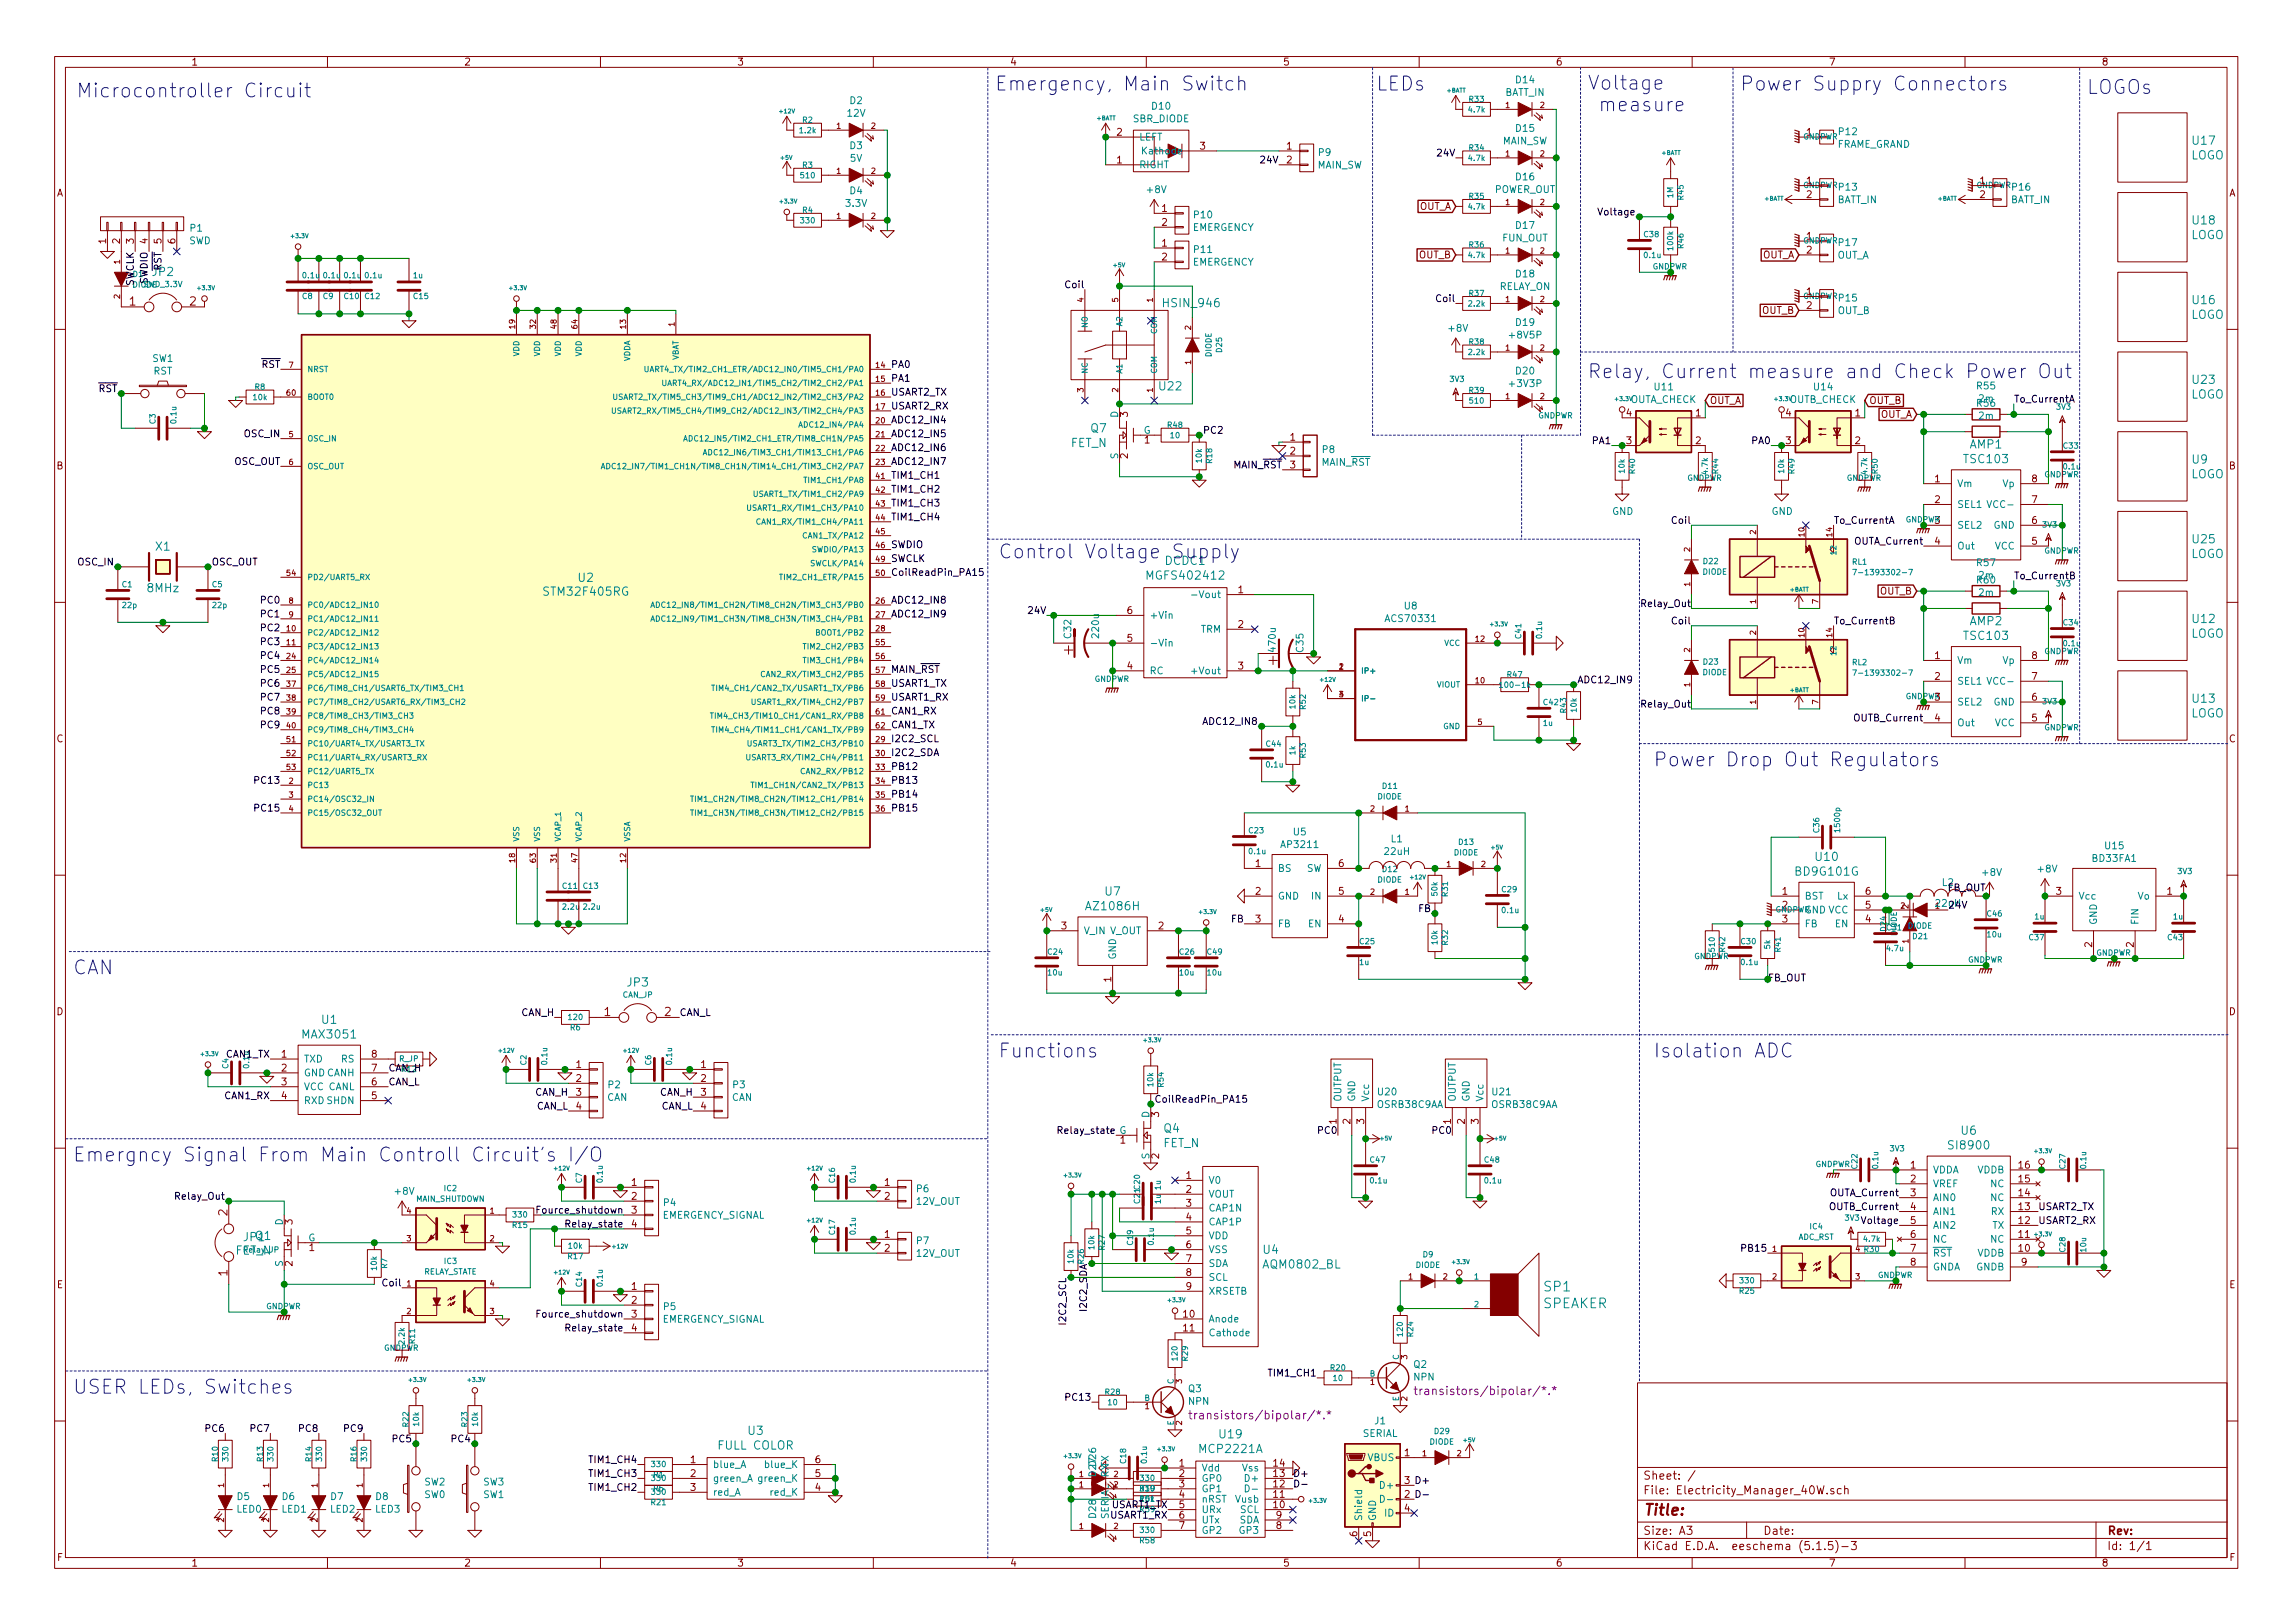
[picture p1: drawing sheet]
<svg xmlns="http://www.w3.org/2000/svg" width="297mm" height="210mm" viewBox="0 0 297 210" stroke-linecap="round" stroke-linejoin="round" font-family="sans-serif">
<defs><g id="words">
<g font-size="2.5" fill="#0000c2">
<text x="128.9" y="11.7">Emergency, Main Switch</text>
<text x="178.3" y="11.7">LEDs</text>
<text x="205.6" y="11.6">Voltage</text>
<text x="225.4" y="11.7">Power Suppry Connectors</text>
<text x="9.9" y="12.6">Microcontroller Circuit</text>
<text x="206.3" y="14.4">measure</text>
<text x="270.3" y="12.2">LOGOs</text>
<text x="205.6" y="49">Relay, Current measure and Check Power Out</text>
<text x="129.3" y="72.4">Control Voltage Supply</text>
<text x="214.2" y="99.3">Power Drop Out Regulators</text>
<text x="9.4" y="126.2">CAN</text>
<text x="129.3" y="137">Functions</text>
<text x="214.2" y="137">Isolation ADC</text>
<text x="9.4" y="150.5">Emergncy Signal From Main Controll Circuit's I/O</text>
<text x="9.4" y="180.6">USER LEDs, Switches</text>
</g>
<g font-size="2" fill="#840000">
<text x="139" y="84.8" transform="rotate(-90 139 84.8)">+</text>
<text x="165.5" y="86.1" transform="rotate(-90 165.5 86.1)">+</text>
<text x="212.8" y="196.3">Title:</text>
</g>
<g font-size="1.8" fill="#008484">
<text x="200.1" y="167.3">SP1</text>
<text x="199.8" y="169.5">SPEAKER</text>
</g>
<g font-size="1.5" fill="#008484">
<text x="283.8" y="20.7">LOGO</text>
<text x="284.1" y="18.7">U17</text>
<text x="284.1" y="29.1">U18</text>
<text x="19.8" y="35.8">JP2</text>
<text x="283.8" y="31">LOGO</text>
<text x="150.9" y="39.8">HSIN_946</text>
<text x="283.8" y="41.3">LOGO</text>
<text x="284.1" y="39.4">U16</text>
<text x="150.2" y="50.6">U22</text>
<text x="283.8" y="51.6">LOGO</text>
<text x="284.1" y="49.7">U23</text>
<text x="138.7" y="57.9">FET_N</text>
<text x="141.3" y="56">Q7</text>
<text x="255.2" y="58.1">AMP1</text>
<text x="254.5" y="60">TSC103</text>
<text x="283.8" y="62">LOGO</text>
<text x="284" y="60.1">U9</text>
<text x="20.2" y="71.3">X1</text>
<text x="284.1" y="70.4">U25</text>
<text x="19.1" y="76.7">8MHz</text>
<text x="70.6" y="77.2">STM32F405RG</text>
<text x="74.9" y="75.4">U2</text>
<text x="148.9" y="75.1">MGFS402412</text>
<text x="151" y="73.2">DCDC1</text>
<text x="283.8" y="72.3">LOGO</text>
<text x="254.5" y="82.9">TSC103</text>
<text x="255.2" y="81">AMP2</text>
<text x="283.8" y="82.6">LOGO</text>
<text x="284.1" y="80.7">U12</text>
<text x="283.8" y="92.9">LOGO</text>
<text x="284.1" y="91">U13</text>
<text x="232.7" y="113.4">BD9G101G</text>
<text x="235.3" y="111.5">U10</text>
<text x="140.9" y="117.9">AZ1086H</text>
<text x="143.2" y="116">U7</text>
<text x="81.3" y="127.8">JP3</text>
<text x="39.3" y="134.5">MAX3051</text>
<text x="41.7" y="132.6">U1</text>
<text x="150.7" y="148.6">FET_N</text>
<text x="150.8" y="146.7">Q4</text>
<text x="252.7" y="148.9">SI8900</text>
<text x="254.1" y="147">U6</text>
<text x="31.6" y="160.8">JP1</text>
<text x="33.1" y="160.6">Q1</text>
<text x="163.7" y="162.4">U4</text>
<text x="163.8" y="164.3">AQM0802_BL</text>
<text x="96.9" y="185.9">U3</text>
<text x="93.1" y="187.8">FULL COLOR</text>
<text x="155.5" y="188.2">MCP2221A</text>
<text x="158" y="186.3">U19</text>
</g>
<g font-size="1.5" fill="#840000">
<text x="16.8" y="39.6">1</text>
<text x="24.6" y="39.6">2</text>
<text x="78.3" y="131.6">1</text>
<text x="86.1" y="131.6">2</text>
<text x="29.5" y="157.5" transform="rotate(-90 29.5 157.5)">2</text>
<text x="29.5" y="165.3" transform="rotate(-90 29.5 165.3)">1</text>
<text x="212.8" y="191.7">Sheet: /</text>
<text x="212.8" y="193.6">File: Electricity_Manager_40W.sch</text>
<text x="212.8" y="200.8">KiCad E.D.A. eeschema (5.1.5)-3</text>
<text x="212.8" y="198.8">Size: A3</text>
<text x="228.4" y="198.8">Date:</text>
<text x="272.9" y="198.8">Rev:</text>
<text x="272.9" y="200.8">Id: 1/1</text>
</g>
<g font-size="1.5" fill="#840084">
<text x="155.7" y="183.9">transistors/bipolar/*.*</text>
<text x="184.8" y="180.7">transistors/bipolar/*.*</text>
</g>
<g font-size="1.3" fill="#840000">
<text x="24.7" y="8.5">1</text>
<text x="60.1" y="8.5">2</text>
<text x="95.5" y="8.5">3</text>
<text x="130.8" y="8.5">4</text>
<text x="166.2" y="8.5">5</text>
<text x="201.5" y="8.5">6</text>
<text x="236.9" y="8.5">7</text>
<text x="272.2" y="8.5">8</text>
<text x="144.7" y="17.6">2</text>
<text x="234" y="17.6">1</text>
<text x="144.7" y="21.2">1</text>
<text x="155.5" y="19.4">3</text>
<text x="166.7" y="19.4">1</text>
<text x="166.7" y="21.2">2</text>
<text x="234" y="23.9">1</text>
<text x="256.5" y="23.9">1</text>
<text x="7.3" y="25.4">A</text>
<text x="150.5" y="27.5">1</text>
<text x="150.5" y="29.3">2</text>
<text x="183.8" y="27.2">OUT_A</text>
<text x="234" y="25.7">2</text>
<text x="256.5" y="25.7">2</text>
<text x="288.7" y="25.4">A</text>
<text x="13.7" y="31.6" transform="rotate(-90 13.7 31.6)">1</text>
<text x="15.5" y="31.6" transform="rotate(-90 15.5 31.6)">2</text>
<text x="17.3" y="31.6" transform="rotate(-90 17.3 31.6)">3</text>
<text x="19.1" y="31.6" transform="rotate(-90 19.1 31.6)">4</text>
<text x="20.9" y="31.6" transform="rotate(-90 20.9 31.6)">5</text>
<text x="22.7" y="31.6" transform="rotate(-90 22.7 31.6)">6</text>
<text x="150.5" y="31.9">1</text>
<text x="150.5" y="33.7">2</text>
<text x="183.8" y="33.5">OUT_B</text>
<text x="228.2" y="33.5">OUT_A</text>
<text x="234" y="31">1</text>
<text x="234" y="32.8">2</text>
<text x="228.2" y="40.7">OUT_B</text>
<text x="234" y="38.2">1</text>
<text x="234" y="40">2</text>
<text x="210.7" y="53.9">4</text>
<text x="219.7" y="53.9">1</text>
<text x="221.5" y="52.3">OUT_A</text>
<text x="231.3" y="53.9">4</text>
<text x="240.3" y="53.9">1</text>
<text x="242.1" y="52.3">OUT_B</text>
<text x="146.1" y="59.4" transform="rotate(-90 146.1 59.4)">2</text>
<text x="146.1" y="54" transform="rotate(-90 146.1 54)">3</text>
<text x="148.3" y="57.5">1</text>
<text x="167.1" y="57.1">1</text>
<text x="167.1" y="58.9">2</text>
<text x="210.7" y="57.5">3</text>
<text x="219.7" y="57.5">2</text>
<text x="231.3" y="57.5">3</text>
<text x="240.3" y="57.5">2</text>
<text x="243.5" y="54.1">OUT_A</text>
<text x="7.3" y="60.8">B</text>
<text x="167.1" y="60.7">3</text>
<text x="250.7" y="62.5">1</text>
<text x="250.7" y="65.2">2</text>
<text x="263.2" y="65.2">7</text>
<text x="263.2" y="62.5">8</text>
<text x="288.7" y="60.8">B</text>
<text x="250.7" y="70.6">4</text>
<text x="263.2" y="70.6">5</text>
<text x="263.2" y="67.9">6</text>
<text x="160.4" y="76.8">1</text>
<text x="243.5" y="77">OUT_B</text>
<text x="146" y="83.1">5</text>
<text x="146" y="79.5">6</text>
<text x="160.4" y="81.3">2</text>
<text x="146" y="86.7">4</text>
<text x="160.4" y="86.7">3</text>
<text x="250.7" y="85.4">1</text>
<text x="250.7" y="88.1">2</text>
<text x="263.2" y="88.1">7</text>
<text x="263.2" y="85.4">8</text>
<text x="250.7" y="90.8">3</text>
<text x="250.7" y="93.5">4</text>
<text x="263.2" y="93.5">5</text>
<text x="263.2" y="90.8">6</text>
<text x="7.3" y="96.2">C</text>
<text x="288.7" y="96.2">C</text>
<text x="162.6" y="112.3">1</text>
<text x="173.4" y="112.3">6</text>
<text x="162.6" y="115.9">2</text>
<text x="162.6" y="119.5">3</text>
<text x="173.4" y="119.5">4</text>
<text x="173.4" y="115.9">5</text>
<text x="230.9" y="115.9">1</text>
<text x="230.9" y="117.7">2</text>
<text x="230.9" y="119.5">3</text>
<text x="241.7" y="119.5">4</text>
<text x="241.7" y="117.7">5</text>
<text x="241.7" y="115.9">6</text>
<text x="266.4" y="115.9">3</text>
<text x="280.7" y="115.9">1</text>
<text x="137.5" y="120.4">3</text>
<text x="150.1" y="120.4">2</text>
<text x="271" y="122.7" transform="rotate(-90 271 122.7)">2</text>
<text x="276.4" y="122.7" transform="rotate(-90 276.4 122.7)">2</text>
<text x="7.3" y="131.5">D</text>
<text x="143.9" y="127.2" transform="rotate(-90 143.9 127.2)">1</text>
<text x="288.7" y="131.5">D</text>
<text x="36.5" y="137">1</text>
<text x="48.2" y="137">8</text>
<text x="36.5" y="138.8">2</text>
<text x="36.5" y="140.6">3</text>
<text x="36.5" y="142.4">4</text>
<text x="48.2" y="142.4">5</text>
<text x="48.2" y="140.6">6</text>
<text x="48.2" y="138.8">7</text>
<text x="74.6" y="138.4">1</text>
<text x="74.6" y="140.2">2</text>
<text x="74.6" y="142">3</text>
<text x="74.6" y="143.7">4</text>
<text x="90.8" y="138.4">1</text>
<text x="90.8" y="140.2">2</text>
<text x="90.8" y="142">3</text>
<text x="90.8" y="143.7">4</text>
<text x="145.1" y="148.1">1</text>
<text x="150.1" y="144.7" transform="rotate(-90 150.1 144.7)">3</text>
<text x="173.1" y="145.6" transform="rotate(-90 173.1 145.6)">1</text>
<text x="174.9" y="145.6" transform="rotate(-90 174.9 145.6)">2</text>
<text x="176.7" y="145.6" transform="rotate(-90 176.7 145.6)">3</text>
<text x="188" y="145.6" transform="rotate(-90 188 145.6)">1</text>
<text x="189.7" y="145.6" transform="rotate(-90 189.7 145.6)">2</text>
<text x="191.5" y="145.6" transform="rotate(-90 191.5 145.6)">3</text>
<text x="81.8" y="153.6">1</text>
<text x="81.8" y="155.4">2</text>
<text x="114.6" y="153.6">1</text>
<text x="114.6" y="155.4">2</text>
<text x="150.1" y="150.1" transform="rotate(-90 150.1 150.1)">2</text>
<text x="153.7" y="152.7">1</text>
<text x="153.7" y="154.5">2</text>
<text x="247.5" y="151.4">1</text>
<text x="247.5" y="153.2">2</text>
<text x="247.5" y="155">3</text>
<text x="261.5" y="155">14</text>
<text x="261.5" y="153.2">15</text>
<text x="261.5" y="151.4">16</text>
<text x="37.9" y="158.6" transform="rotate(-90 37.9 158.6)">3</text>
<text x="81.8" y="157.2">3</text>
<text x="81.8" y="159">4</text>
<text x="114.6" y="160.4">1</text>
<text x="153.7" y="156.3">3</text>
<text x="153.7" y="158.1">4</text>
<text x="153.7" y="159.9">5</text>
<text x="153.7" y="161.7">6</text>
<text x="247.5" y="156.8">4</text>
<text x="247.5" y="158.6">5</text>
<text x="247.5" y="160.4">6</text>
<text x="261.5" y="160.4">11</text>
<text x="261.5" y="158.6">12</text>
<text x="261.5" y="156.8">13</text>
<text x="7.4" y="166.9">E</text>
<text x="37.9" y="164" transform="rotate(-90 37.9 164)">2</text>
<text x="40.1" y="162.1">1</text>
<text x="81.8" y="167.1">1</text>
<text x="114.6" y="162.2">2</text>
<text x="153.7" y="163.5">7</text>
<text x="153.7" y="165.3">8</text>
<text x="153.7" y="167.1">9</text>
<text x="247.5" y="162.2">7</text>
<text x="247.5" y="164">8</text>
<text x="261.5" y="162.2">10</text>
<text x="261.9" y="164">9</text>
<text x="288.8" y="166.9">E</text>
<text x="81.8" y="168.9">2</text>
<text x="81.8" y="170.7">3</text>
<text x="81.8" y="172.5">4</text>
<text x="153.3" y="170.7">10</text>
<text x="153.3" y="172.5">11</text>
<text x="89.5" y="189.5">1</text>
<text x="89.5" y="191.3">2</text>
<text x="105.6" y="191.3">5</text>
<text x="105.6" y="189.5">6</text>
<text x="152.8" y="190">1</text>
<text x="152.8" y="191.3">2</text>
<text x="165" y="191.3">13</text>
<text x="165" y="190">14</text>
<text x="182" y="188.6">1</text>
<text x="89.5" y="193.1">3</text>
<text x="105.6" y="193.1">4</text>
<text x="152.8" y="192.7">3</text>
<text x="152.8" y="194">4</text>
<text x="152.8" y="195.4">5</text>
<text x="152.8" y="196.7">6</text>
<text x="165" y="195.4">10</text>
<text x="165" y="194">11</text>
<text x="165" y="192.7">12</text>
<text x="165.3" y="196.7">9</text>
<text x="182" y="195.8">4</text>
<text x="7.4" y="202.2">F</text>
<text x="24.7" y="202.9">1</text>
<text x="60.1" y="202.9">2</text>
<text x="95.5" y="202.9">3</text>
<text x="130.8" y="202.9">4</text>
<text x="152.8" y="198.1">7</text>
<text x="165.3" y="198.1">8</text>
<text x="166.2" y="202.9">5</text>
<text x="175.8" y="199" transform="rotate(-90 175.8 199)">6</text>
<text x="177.6" y="199" transform="rotate(-90 177.6 199)">5</text>
<text x="201.5" y="202.9">6</text>
<text x="236.9" y="202.9">7</text>
<text x="272.2" y="202.9">8</text>
<text x="288.8" y="202.2">F</text>
</g>
<g font-size="1.3" fill="#008484">
<text x="196.4" y="10.8">D14</text>
<text x="109.8" y="15.1">12V</text>
<text x="110.1" y="13.5">D2</text>
<text x="146.8" y="15.8">SBR_DIODE</text>
<text x="149.3" y="14.2">D10</text>
<text x="194.9" y="12.4">BATT_IN</text>
<text x="196.4" y="17.1">D15</text>
<text x="238.3" y="17.5">P12</text>
<text x="110.1" y="19.3">D3</text>
<text x="110.1" y="21">5V</text>
<text x="147.5" y="21.8">RIGHT</text>
<text x="147.5" y="18.2">LEFT</text>
<text x="148.3" y="20">Kathode</text>
<text x="170.6" y="21.8">MAIN_SW</text>
<text x="170.8" y="20.2">P9</text>
<text x="194.6" y="18.7">MAIN_SW</text>
<text x="196.4" y="23.4">D16</text>
<text x="237.9" y="19.1">FRAME_GRAND</text>
<text x="109.6" y="26.8">3.3V</text>
<text x="110.1" y="25.2">D4</text>
<text x="148.7" y="25">+8V</text>
<text x="154.5" y="29.9">EMERGENCY</text>
<text x="154.7" y="28.3">P10</text>
<text x="193.5" y="25">POWER_OUT</text>
<text x="196.4" y="29.6">D17</text>
<text x="238" y="26.3">BATT_IN</text>
<text x="238.3" y="24.7">P13</text>
<text x="260.4" y="26.3">BATT_IN</text>
<text x="260.7" y="24.7">P16</text>
<text x="24.5" y="31.6">SWD</text>
<text x="24.7" y="30">P1</text>
<text x="154.5" y="34.4">EMERGENCY</text>
<text x="154.7" y="32.8">P11</text>
<text x="194.6" y="31.3">FUN_OUT</text>
<text x="196.4" y="35.9">D18</text>
<text x="238" y="33.5">OUT_A</text>
<text x="238.2" y="31.9">P17</text>
<text x="194.2" y="37.6">RELAY_ON</text>
<text x="238" y="40.7">OUT_B</text>
<text x="238.3" y="39.1">P15</text>
<text x="19.8" y="46.9">SW1</text>
<text x="187.7" y="43">+8V</text>
<text x="195.7" y="43.9">+8V5P</text>
<text x="196.4" y="42.2">D19</text>
<text x="19.9" y="48.5">RST</text>
<text x="195.7" y="50.1">+3V3P</text>
<text x="196.4" y="48.5">D20</text>
<text x="211.2" y="52.2">OUTA_CHECK</text>
<text x="214.4" y="50.6">U11</text>
<text x="231.8" y="52.2">OUTB_CHECK</text>
<text x="235" y="50.6">U14</text>
<text x="256.1" y="50.4">R55</text>
<text x="256.1" y="52.7">R56</text>
<text x="256.4" y="52.1">2m</text>
<text x="144.8" y="59.5" transform="rotate(-90 144.8 59.5)">S</text>
<text x="144.8" y="54.1" transform="rotate(-90 144.8 54.1)">D</text>
<text x="148.1" y="56.2">G</text>
<text x="171.3" y="58.7">P8</text>
<text x="256.4" y="54.3">2m</text>
<text x="171.2" y="60.3">MAIN_RST</text>
<text x="253.5" y="63.1">Vm</text>
<text x="253.5" y="65.8">SEL1</text>
<text x="258" y="65.8">VCC-</text>
<text x="259.5" y="63.1">Vp</text>
<text x="208.8" y="66.7">GND</text>
<text x="229.5" y="66.7">GND</text>
<text x="250.7" y="67.9">3</text>
<text x="253.5" y="68.5">SEL2</text>
<text x="253.5" y="71.2">Out</text>
<text x="258.3" y="68.5">GND</text>
<text x="258.4" y="71.2">VCC</text>
<text x="155" y="77.5">-Vout</text>
<text x="256.1" y="73.3">R57</text>
<text x="256.1" y="75.6">R60</text>
<text x="256.4" y="75">2m</text>
<text x="256.4" y="77.2">2m</text>
<text x="138.8" y="82.6" transform="rotate(-90 138.8 82.6)">C32</text>
<text x="142.4" y="82.5" transform="rotate(-90 142.4 82.5)">220u</text>
<text x="148.9" y="83.8">-Vin</text>
<text x="148.9" y="80.2">+Vin</text>
<text x="155.5" y="82">TRM</text>
<text x="179.7" y="80.6">ACS70331</text>
<text x="182" y="78.9">U8</text>
<text x="148.9" y="87.4">RC</text>
<text x="154.7" y="87.4">+Vout</text>
<text x="165.3" y="84.3" transform="rotate(-90 165.3 84.3)">470u</text>
<text x="168.9" y="84.4" transform="rotate(-90 168.9 84.4)">C35</text>
<text x="253.5" y="86">Vm</text>
<text x="253.5" y="88.7">SEL1</text>
<text x="258" y="88.7">VCC-</text>
<text x="259.5" y="86">Vp</text>
<text x="253.5" y="91.4">SEL2</text>
<text x="253.5" y="94.1">Out</text>
<text x="258.3" y="91.4">GND</text>
<text x="258.4" y="94.1">VCC</text>
<text x="165.5" y="112.9">BS</text>
<text x="166.1" y="109.9">AP3211</text>
<text x="167.6" y="108.2">U5</text>
<text x="169.2" y="112.9">SW</text>
<text x="179.4" y="110.8">22uH</text>
<text x="180.2" y="109.1">L1</text>
<text x="256.9" y="113.5">+8V</text>
<text x="264" y="113">+8V</text>
<text x="271.1" y="111.7">BD33FA1</text>
<text x="272.7" y="110">U15</text>
<text x="165.5" y="116.5">GND</text>
<text x="170" y="116.5">IN</text>
<text x="233.8" y="116.5">BST</text>
<text x="233.8" y="118.3">GND VCC</text>
<text x="238" y="116.5">Lx</text>
<text x="269.2" y="116.5">Vcc</text>
<text x="271.6" y="119.9" transform="rotate(-90 271.6 119.9)">GND</text>
<text x="277" y="116.5">Vo</text>
<text x="277" y="119.9" transform="rotate(-90 277 119.9)">FIN</text>
<text x="140.4" y="121">V_IN V_OUT</text>
<text x="144.6" y="124.4" transform="rotate(-90 144.6 124.4)">GND</text>
<text x="165.5" y="120.1">FB</text>
<text x="169.5" y="120.1">EN</text>
<text x="233.8" y="120.1">FB</text>
<text x="237.8" y="120.1">EN</text>
<text x="39.3" y="137.6">TXD</text>
<text x="44.2" y="137.6">RS</text>
<text x="39.3" y="139.4">GND CANH</text>
<text x="39.3" y="141.2">VCC CANL</text>
<text x="39.3" y="143">RXD SHDN</text>
<text x="78.6" y="142.6">CAN</text>
<text x="78.8" y="141">P2</text>
<text x="94.8" y="142.6">CAN</text>
<text x="95" y="141">P3</text>
<text x="173.8" y="142.8" transform="rotate(-90 173.8 142.8)">OUTPUT</text>
<text x="175.6" y="142.8" transform="rotate(-90 175.6 142.8)">GND</text>
<text x="177.4" y="142.8" transform="rotate(-90 177.4 142.8)">Vcc</text>
<text x="178.5" y="143.5">OSRB38C9AA</text>
<text x="178.5" y="141.9">U20</text>
<text x="188.6" y="142.8" transform="rotate(-90 188.6 142.8)">OUTPUT</text>
<text x="190.4" y="142.8" transform="rotate(-90 190.4 142.8)">GND</text>
<text x="192.2" y="142.8" transform="rotate(-90 192.2 142.8)">Vcc</text>
<text x="193.3" y="143.5">OSRB38C9AA</text>
<text x="193.4" y="141.9">U21</text>
<text x="148.9" y="144.8" transform="rotate(-90 148.9 144.8)">D</text>
<text x="51.2" y="154.8">+8V</text>
<text x="118.8" y="154.5">P6</text>
<text x="148.9" y="150.2" transform="rotate(-90 148.9 150.2)">S</text>
<text x="156.5" y="153.4">V0</text>
<text x="156.5" y="155.2">VOUT</text>
<text x="250.4" y="152">VDDA</text>
<text x="250.4" y="153.8">VREF</text>
<text x="250.4" y="155.6">AIN0</text>
<text x="256.2" y="152">VDDB</text>
<text x="257.9" y="155.6">NC</text>
<text x="257.9" y="153.8">NC</text>
<text x="36.6" y="158.7" transform="rotate(-90 36.6 158.7)">D</text>
<text x="39.9" y="160.8">G</text>
<text x="85.7" y="157.9">EMERGENCY_SIGNAL</text>
<text x="86" y="156.2">P4</text>
<text x="118.7" y="156.1">12V_OUT</text>
<text x="118.8" y="161.2">P7</text>
<text x="156.5" y="157">CAP1N</text>
<text x="156.5" y="158.7">CAP1P</text>
<text x="156.5" y="160.5">VDD</text>
<text x="250.4" y="157.4">AIN1</text>
<text x="250.4" y="159.2">AIN2</text>
<text x="250.4" y="161">NC</text>
<text x="257.9" y="161">NC</text>
<text x="258" y="157.4">RX</text>
<text x="258.1" y="159.2">TX</text>
<text x="36.6" y="164.1" transform="rotate(-90 36.6 164.1)">S</text>
<text x="118.7" y="162.8">12V_OUT</text>
<text x="156.5" y="162.3">VSS</text>
<text x="156.5" y="164.1">SDA</text>
<text x="156.5" y="165.9">SCL</text>
<text x="156.5" y="167.7">XRSETB</text>
<text x="250.4" y="162.8">RST</text>
<text x="250.4" y="164.6">GNDA</text>
<text x="256" y="164.6">GNDB</text>
<text x="256.2" y="162.8">VDDB</text>
<text x="85.7" y="171.4">EMERGENCY_SIGNAL</text>
<text x="86" y="169.7">P5</text>
<text x="156.5" y="171.3">Anode</text>
<text x="156.5" y="173.1">Cathode</text>
<text x="183.2" y="177.2">Q2</text>
<text x="183.2" y="178.8">NPN</text>
<text x="154" y="180.4">Q3</text>
<text x="154" y="182">NPN</text>
<text x="178.1" y="184.5">J1</text>
<text x="92.3" y="190.2">blue_A</text>
<text x="92.3" y="192">green_A</text>
<text x="98.4" y="192">green_K</text>
<text x="99.3" y="190.2">blue_K</text>
<text x="142" y="191.3" transform="rotate(-90 142 191.3)">D27</text>
<text x="142" y="189.9" transform="rotate(-90 142 189.9)">D26</text>
<text x="143.6" y="191.4" transform="rotate(-90 143.6 191.4)">RXTX</text>
<text x="155.6" y="190.6">Vdd</text>
<text x="155.6" y="192">GP0</text>
<text x="160.9" y="190.6">Vss</text>
<text x="161.5" y="192">D+</text>
<text x="176.5" y="186.2">SERIAL</text>
<text x="177.2" y="189.3">VBUS</text>
<text x="30.7" y="196">LED0</text>
<text x="30.7" y="194.3">D5</text>
<text x="36.5" y="196">LED1</text>
<text x="36.6" y="194.3">D6</text>
<text x="42.8" y="196">LED2</text>
<text x="42.9" y="194.3">D7</text>
<text x="48.6" y="196">LED3</text>
<text x="48.7" y="194.3">D8</text>
<text x="55" y="192.4">SW2</text>
<text x="55" y="194.1">SW0</text>
<text x="62.6" y="192.4">SW3</text>
<text x="62.6" y="194.1">SW1</text>
<text x="92.3" y="193.8">red_A</text>
<text x="99.9" y="193.8">red_K</text>
<text x="142" y="196.6" transform="rotate(-90 142 196.6)">D28</text>
<text x="143.6" y="196.8" transform="rotate(-90 143.6 196.8)">SERIAL</text>
<text x="155.6" y="193.3">GP1</text>
<text x="155.6" y="194.7">nRST</text>
<text x="155.6" y="196">URx</text>
<text x="155.6" y="197.4">UTx</text>
<text x="160.1" y="194.7">Vusb</text>
<text x="160.5" y="197.4">SDA</text>
<text x="160.7" y="196">SCL</text>
<text x="176.5" y="197.1" transform="rotate(-90 176.5 197.1)">Shield</text>
<text x="178.3" y="197.1" transform="rotate(-90 178.3 197.1)">GND</text>
<text x="179" y="192.9">D+</text>
<text x="179.4" y="196.5">ID</text>
<text x="155.6" y="198.7">GP2</text>
<text x="160.7" y="198.7">GP3</text>
</g>
<g font-size="1.3">
<text x="163.5" y="21.2">24V</text>
<text x="186.4" y="20.3">24V</text>
<text x="207.4" y="27.9">Voltage</text>
<text x="20.9" y="35.1" transform="rotate(-90 20.9 35.1)">RST</text>
<text x="17.3" y="37.2" transform="rotate(-90 17.3 37.2)">SWCLK</text>
<text x="19.1" y="36.8" transform="rotate(-90 19.1 36.8)">SWDIO</text>
<text x="138.2" y="37.3">Coil</text>
<text x="186.2" y="39.1">Coil</text>
<text x="33.9" y="47.7">RST</text>
<text x="115.4" y="47.7">PA0</text>
<text x="12.8" y="50.8">RST</text>
<text x="115.4" y="49.5">PA1</text>
<text x="115.4" y="51.3">USART2_TX</text>
<text x="115.4" y="53.1">USART2_RX</text>
<text x="260.9" y="52.2">To_CurrentA</text>
<text x="31.7" y="56.6">OSC_IN</text>
<text x="115.4" y="54.8">ADC12_IN4</text>
<text x="115.4" y="56.6">ADC12_IN5</text>
<text x="115.4" y="58.4">ADC12_IN6</text>
<text x="155.8" y="56.2">PC2</text>
<text x="206.4" y="57.5">PA1</text>
<text x="227" y="57.5">PA0</text>
<text x="30.3" y="60.2">OSC_OUT</text>
<text x="115.4" y="62">TIM1_CH1</text>
<text x="115.4" y="63.8">TIM1_CH2</text>
<text x="115.4" y="65.6">TIM1_CH3</text>
<text x="115.4" y="60.2">ADC12_IN7</text>
<text x="159.7" y="60.7">MAIN_RST</text>
<text x="115.4" y="71">SWDIO</text>
<text x="115.4" y="67.4">TIM1_CH4</text>
<text x="216.7" y="67.9">Coil</text>
<text x="237.5" y="67.9">To_CurrentA</text>
<text x="240.4" y="70.6">OUTA_Current</text>
<text x="10.2" y="73.3">OSC_IN</text>
<text x="27.4" y="73.3">OSC_OUT</text>
<text x="115.4" y="74.6">CoilReadPin_PA15</text>
<text x="115.4" y="72.8">SWCLK</text>
<text x="260.9" y="75.1">To_CurrentB</text>
<text x="33.9" y="78.2">PC0</text>
<text x="33.9" y="80">PC1</text>
<text x="33.9" y="81.8">PC2</text>
<text x="33.9" y="83.6">PC3</text>
<text x="115.4" y="78.2">ADC12_IN8</text>
<text x="115.4" y="80">ADC12_IN9</text>
<text x="133.4" y="79.5">24V</text>
<text x="212.9" y="78.6">Relay_Out</text>
<text x="216.7" y="80.9">Coil</text>
<text x="237.5" y="80.9">To_CurrentB</text>
<text x="33.9" y="89">PC6</text>
<text x="33.9" y="85.4">PC4</text>
<text x="33.9" y="87.2">PC5</text>
<text x="115.4" y="89">USART1_TX</text>
<text x="115.4" y="87.2">MAIN_RST</text>
<text x="204.3" y="88.5">ADC12_IN9</text>
<text x="33.9" y="90.8">PC7</text>
<text x="33.9" y="92.6">PC8</text>
<text x="33.9" y="94.4">PC9</text>
<text x="115.4" y="92.6">CAN1_RX</text>
<text x="115.4" y="90.8">USART1_RX</text>
<text x="115.4" y="94.4">CAN1_TX</text>
<text x="156.3" y="93.9">ADC12_IN8</text>
<text x="212.9" y="91.7">Relay_Out</text>
<text x="240.4" y="93.5">OUTB_Current</text>
<text x="33.2" y="101.5">PC13</text>
<text x="115.4" y="101.5">PB13</text>
<text x="115.4" y="99.7">PB12</text>
<text x="115.4" y="96.2">I2C2_SCL</text>
<text x="115.4" y="98">I2C2_SDA</text>
<text x="33.2" y="105.1">PC15</text>
<text x="115.4" y="105.1">PB15</text>
<text x="115.4" y="103.3">PB14</text>
<text x="159.5" y="119.5">FB</text>
<text x="183.8" y="118.2">FB</text>
<text x="251.6" y="114.8">L2</text>
<text x="252.3" y="115.5">FB_OUT</text>
<text x="252.3" y="117.7">24V</text>
<text x="67.5" y="131.6">CAN_H</text>
<text x="88" y="131.6">CAN_L</text>
<text x="229" y="127.1">FB_OUT</text>
<text x="29.3" y="137">CAN1_TX</text>
<text x="29.2" y="142.4">CAN1_RX</text>
<text x="50.3" y="138.8">CAN_H</text>
<text x="50.3" y="140.6">CAN_L</text>
<text x="69.3" y="142">CAN_H</text>
<text x="69.5" y="143.7">CAN_L</text>
<text x="85.5" y="142">CAN_H</text>
<text x="85.6" y="143.7">CAN_L</text>
<text x="149.5" y="142.9">CoilReadPin_PA15</text>
<text x="137.6" y="146.9">Relay_state G</text>
<text x="170.9" y="146.9">PC0</text>
<text x="185.7" y="146.9">PC0</text>
<text x="23" y="155.4">Relay_Out</text>
<text x="237.3" y="155">OUTA_Current</text>
<text x="70" y="157.2">Fource_shutdown</text>
<text x="73.9" y="159">Relay_state</text>
<text x="237.3" y="156.8">OUTB_Current</text>
<text x="241.5" y="158.6">Voltage</text>
<text x="264" y="156.8">USART2_TX</text>
<text x="264" y="158.6">USART2_RX</text>
<text x="49.7" y="166.6">Coil</text>
<text x="225.9" y="162.2">PB15</text>
<text x="70" y="170.7">Fource_shutdown</text>
<text x="73.9" y="172.5">Relay_state</text>
<text x="138.1" y="171.3" transform="rotate(-90 138.1 171.3)">I2C2_SCL</text>
<text x="140.8" y="169.7" transform="rotate(-90 140.8 169.7)">I2C2_SDA</text>
<text x="164.6" y="178.3">TIM1_CH1</text>
<text x="26.8" y="185.5">PC6</text>
<text x="32.6" y="185.5">PC7</text>
<text x="38.9" y="185.5">PC8</text>
<text x="44.7" y="185.5">PC9</text>
<text x="138.3" y="181.5">PC13</text>
<text x="51" y="186.9">PC5</text>
<text x="58.6" y="186.9">PC4</text>
<text x="76.6" y="191.3">TIM1_CH3</text>
<text x="76.6" y="189.5">TIM1_CH4</text>
<text x="167.5" y="191.3">D+</text>
<text x="76.6" y="193.1">TIM1_CH2</text>
<text x="143.9" y="196.7">USART1_RX</text>
<text x="144" y="195.4">USART1_TX</text>
<text x="182" y="194">2 D-</text>
<text x="182" y="192.2">3 D+</text>
</g>
<g font-size="1" fill="#008484">
<text x="103.6" y="17.3">1.2k</text>
<text x="104" y="15.9">R2</text>
<text x="190.3" y="14.6">4.7k</text>
<text x="190.4" y="13.2">R33</text>
<text x="103.8" y="23.1">510</text>
<text x="104" y="21.7">R3</text>
<text x="190.3" y="20.8">4.7k</text>
<text x="190.4" y="19.5">R34</text>
<text x="233.6" y="18.1">GNDPWR</text>
<text x="103.8" y="28.9">330</text>
<text x="104" y="27.6">R4</text>
<text x="190.3" y="27.1">4.7k</text>
<text x="190.4" y="25.8">R35</text>
<text x="216.7" y="25.6" transform="rotate(-90 216.7 25.6)">1M</text>
<text x="218.1" y="25.9" transform="rotate(-90 218.1 25.9)">R45</text>
<text x="17.2" y="35.9">D1</text>
<text x="190.3" y="33.4">4.7k</text>
<text x="190.4" y="32.1">R36</text>
<text x="213" y="30.7">C38</text>
<text x="213.1" y="33.4">0.1u</text>
<text x="214" y="34.9">GNDPWR</text>
<text x="216.7" y="32.3" transform="rotate(-90 216.7 32.3)">100k</text>
<text x="218.1" y="32.1" transform="rotate(-90 218.1 32.1)">R46</text>
<text x="233.6" y="31.5">GNDPWR</text>
<text x="17.2" y="37.2">DIODE</text>
<text x="18.6" y="37.2">SWD_3.3V</text>
<text x="39.2" y="38.7">C8</text>
<text x="39.3" y="36">0.1u</text>
<text x="41.9" y="38.7">C9</text>
<text x="42" y="36">0.1u</text>
<text x="44.6" y="38.7">C10</text>
<text x="44.7" y="36">0.1u</text>
<text x="47.3" y="38.7">C12</text>
<text x="47.4" y="36">0.1u</text>
<text x="53.6" y="36">1u</text>
<text x="53.6" y="38.7">C15</text>
<text x="190.3" y="39.7">2.2k</text>
<text x="190.4" y="38.4">R37</text>
<text x="67.3" y="46.2" transform="rotate(-90 67.3 46.2)">VDD</text>
<text x="70" y="46.2" transform="rotate(-90 70 46.2)">VDD</text>
<text x="72.6" y="46.2" transform="rotate(-90 72.6 46.2)">VDD</text>
<text x="75.3" y="46.2" transform="rotate(-90 75.3 46.2)">VDD</text>
<text x="81.6" y="46.9" transform="rotate(-90 81.6 46.9)">VDDA</text>
<text x="87.9" y="46.8" transform="rotate(-90 87.9 46.8)">VBAT</text>
<text x="140.9" y="42.4" transform="rotate(-90 140.9 42.4)">NO</text>
<text x="145.4" y="42.2" transform="rotate(-90 145.4 42.2)">A2</text>
<text x="149.9" y="43.3" transform="rotate(-90 149.9 43.3)">COM</text>
<text x="156.9" y="46.3" transform="rotate(-90 156.9 46.3)">DIODE</text>
<text x="158.3" y="45.6" transform="rotate(-90 158.3 45.6)">D25</text>
<text x="190.3" y="46">2.2k</text>
<text x="190.4" y="44.6">R38</text>
<text x="32.8" y="51.8">10k</text>
<text x="33" y="50.5">R8</text>
<text x="39.8" y="51.8">BOOT0</text>
<text x="39.8" y="48.2">NRST</text>
<text x="82.8" y="53.6">USART2_RX/TIM5_CH4/TIM9_CH2/ADC12_IN3/TIM2_CH4/PA3</text>
<text x="82.9" y="51.8">USART2_TX/TIM5_CH3/TIM9_CH1/ADC12_IN2/TIM2_CH3/PA2</text>
<text x="86.1" y="48.2">UART4_TX/TIM2_CH1_ETR/ADC12_IN0/TIM5_CH1/PA0</text>
<text x="88.6" y="50">UART4_RX/ADC12_IN1/TIM5_CH2/TIM2_CH2/PA1</text>
<text x="140.9" y="48.5" transform="rotate(-90 140.9 48.5)">NC</text>
<text x="145.4" y="48.5" transform="rotate(-90 145.4 48.5)">A1</text>
<text x="149.9" y="48.5" transform="rotate(-90 149.9 48.5)">COM</text>
<text x="187.9" y="49.5">3V3</text>
<text x="190.4" y="50.9">R39</text>
<text x="190.4" y="52.3">510</text>
<text x="266.4" y="53.1">3V3</text>
<text x="20.2" y="54.9" transform="rotate(-90 20.2 54.9)">C3</text>
<text x="22.8" y="54.8" transform="rotate(-90 22.8 54.8)">0.1u</text>
<text x="39.8" y="57.2">OSC_IN</text>
<text x="90.9" y="57.2">ADC12_IN5/TIM2_CH1_ETR/TIM8_CH1N/PA5</text>
<text x="93.6" y="59">ADC12_IN6/TIM3_CH1/TIM13_CH1/PA6</text>
<text x="104.4" y="55.4">ADC12_IN4/PA4</text>
<text x="151.3" y="55.4">R48</text>
<text x="151.7" y="56.8">10</text>
<text x="155.7" y="59.9" transform="rotate(-90 155.7 59.9)">10k</text>
<text x="157" y="60" transform="rotate(-90 157 60)">R18</text>
<text x="199.2" y="54.2">GNDPWR</text>
<text x="267.3" y="58.1">C33</text>
<text x="39.8" y="60.8">OSC_OUT</text>
<text x="81.9" y="60.8">ADC12_IN7/TIM1_CH1N/TIM8_CH1N/TIM14_CH1/TIM3_CH2/PA7</text>
<text x="98.8" y="64.4">USART1_TX/TIM1_CH2/PA9</text>
<text x="104.9" y="62.6">TIM1_CH1/PA8</text>
<text x="210.5" y="61.2" transform="rotate(-90 210.5 61.2)">10k</text>
<text x="211.8" y="61.3" transform="rotate(-90 211.8 61.3)">R40</text>
<text x="218.5" y="62.3">GNDPWR</text>
<text x="221.2" y="61.4" transform="rotate(-90 221.2 61.4)">4.7k</text>
<text x="222.6" y="61.3" transform="rotate(-90 222.6 61.3)">R44</text>
<text x="231.1" y="61.2" transform="rotate(-90 231.1 61.2)">10k</text>
<text x="232.5" y="61.3" transform="rotate(-90 232.5 61.3)">R49</text>
<text x="239.2" y="62.3">GNDPWR</text>
<text x="241.9" y="61.4" transform="rotate(-90 241.9 61.4)">4.7k</text>
<text x="243.2" y="61.3" transform="rotate(-90 243.2 61.3)">R50</text>
<text x="264.8" y="61.8">GNDPWR</text>
<text x="267.4" y="60.8">0.1u</text>
<text x="98.1" y="66.2">USART1_RX/TIM1_CH3/PA10</text>
<text x="99.4" y="68">CAN1_RX/TIM1_CH4/PA11</text>
<text x="104.6" y="69.8">CAN1_TX/PA12</text>
<text x="105.8" y="71.5">SWDIO/PA13</text>
<text x="237.9" y="71.7" transform="rotate(-90 237.9 71.7)">12</text>
<text x="246.8" y="67.7">GNDPWR</text>
<text x="264.6" y="68.3">3V3</text>
<text x="264.8" y="71.7">GNDPWR</text>
<text x="15.8" y="76.1">C1</text>
<text x="27.5" y="76.1">C5</text>
<text x="39.8" y="75.1">PD2/UART5_RX</text>
<text x="101.8" y="75.1">TIM2_CH1_ETR/PA15</text>
<text x="105.5" y="73.3">SWCLK/PA14</text>
<text x="220.6" y="74.4">DIODE</text>
<text x="220.7" y="73.1">D22</text>
<text x="240" y="73.1">RL1</text>
<text x="241" y="74.5">7-1393302-7</text>
<text x="266.4" y="76">3V3</text>
<text x="15.9" y="78.8">22p</text>
<text x="27.6" y="78.8">22p</text>
<text x="39.8" y="82.3">PC2/ADC12_IN12</text>
<text x="39.8" y="78.7">PC0/ADC12_IN10</text>
<text x="39.8" y="80.5">PC1/ADC12_IN11</text>
<text x="87.6" y="78.7">ADC12_IN8/TIM1_CH2N/TIM8_CH2N/TIM3_CH3/PB0</text>
<text x="87.6" y="80.5">ADC12_IN9/TIM1_CH3N/TIM8_CH3N/TIM3_CH4/PB1</text>
<text x="106.3" y="82.3">BOOT1/PB2</text>
<text x="187.1" y="83.7">VCC</text>
<text x="197.1" y="82.7" transform="rotate(-90 197.1 82.7)">C41</text>
<text x="199.8" y="82.6" transform="rotate(-90 199.8 82.6)">0.1u</text>
<text x="267.3" y="81">C34</text>
<text x="267.4" y="83.7">0.1u</text>
<text x="39.8" y="84.1">PC3/ADC12_IN13</text>
<text x="39.8" y="85.9">PC4/ADC12_IN14</text>
<text x="39.8" y="87.7">PC5/ADC12_IN15</text>
<text x="39.8" y="89.5">PC6/TIM8_CH1/USART6_TX/TIM3_CH1</text>
<text x="94" y="89.5">TIM4_CH1/CAN2_TX/USART1_TX/PB6</text>
<text x="100" y="87.7">CAN2_RX/TIM3_CH2/PB5</text>
<text x="104.9" y="84.1">TIM2_CH2/PB3</text>
<text x="104.9" y="85.9">TIM3_CH1/PB4</text>
<text x="141.8" y="88.3">GNDPWR</text>
<text x="176.3" y="87.3">IP+</text>
<text x="186.2" y="89.1">VIOUT</text>
<text x="194.7" y="89.1">100-1k</text>
<text x="195.3" y="87.7">R47</text>
<text x="220.6" y="87.5">DIODE</text>
<text x="220.7" y="86.1">D23</text>
<text x="237.9" y="84.7" transform="rotate(-90 237.9 84.7)">12</text>
<text x="240" y="86.2">RL2</text>
<text x="241" y="87.5">7-1393302-7</text>
<text x="264.8" y="84.7">GNDPWR</text>
<text x="39.8" y="91.3">PC7/TIM8_CH2/USART6_RX/TIM3_CH2</text>
<text x="39.8" y="93.1">PC8/TIM8_CH3/TIM3_CH3</text>
<text x="39.8" y="94.9">PC9/TIM8_CH4/TIM3_CH4</text>
<text x="94.3" y="93.1">TIM4_CH3/TIM10_CH1/CAN1_RX/PB8</text>
<text x="94.4" y="94.9">TIM4_CH4/TIM11_CH1/CAN1_TX/PB9</text>
<text x="98.7" y="91.3">USART1_RX/TIM4_CH2/PB7</text>
<text x="167.8" y="91.8" transform="rotate(-90 167.8 91.8)">10k</text>
<text x="169.1" y="91.9" transform="rotate(-90 169.1 91.9)">R52</text>
<text x="176.3" y="90.9">IP-</text>
<text x="187" y="94.4">GND</text>
<text x="199.9" y="94">1u</text>
<text x="200" y="91.3">C42</text>
<text x="202.9" y="92.3" transform="rotate(-90 202.9 92.3)">R43</text>
<text x="204.2" y="92.2" transform="rotate(-90 204.2 92.2)">10k</text>
<text x="246.8" y="90.6">GNDPWR</text>
<text x="264.6" y="91.2">3V3</text>
<text x="264.8" y="94.6">GNDPWR</text>
<text x="39.8" y="96.7">PC10/UART4_TX/USART3_TX</text>
<text x="39.8" y="98.5">PC11/UART4_RX/USART3_RX</text>
<text x="39.8" y="100.3">PC12/UART5_TX</text>
<text x="98.1" y="98.5">USART3_RX/TIM2_CH4/PB11</text>
<text x="98.2" y="96.7">USART3_TX/TIM2_CH3/PB10</text>
<text x="104.5" y="100.3">CAN2_RX/PB12</text>
<text x="164.1" y="96.7">C44</text>
<text x="164.1" y="99.4">0.1u</text>
<text x="167.8" y="97.8" transform="rotate(-90 167.8 97.8)">1k</text>
<text x="169.1" y="98.1" transform="rotate(-90 169.1 98.1)">R53</text>
<text x="39.8" y="102.1">PC13</text>
<text x="39.8" y="103.9">PC14/OSC32_IN</text>
<text x="39.8" y="105.7">PC15/OSC32_OUT</text>
<text x="92.1" y="103.9">TIM1_CH2N/TIM8_CH2N/TIM12_CH1/PB14</text>
<text x="92.1" y="105.7">TIM1_CH3N/TIM8_CH3N/TIM12_CH2/PB15</text>
<text x="98.8" y="102.1">TIM1_CH1N/CAN2_TX/PB13</text>
<text x="161.8" y="108">C23</text>
<text x="178.5" y="103.6">DIODE</text>
<text x="179.1" y="102.2">D11</text>
<text x="235.7" y="107.8" transform="rotate(-90 235.7 107.8)">C36</text>
<text x="238.4" y="107.7" transform="rotate(-90 238.4 107.7)">1500p</text>
<text x="67.3" y="109.1" transform="rotate(-90 67.3 109.1)">VSS</text>
<text x="70" y="109.1" transform="rotate(-90 70 109.1)">VSS</text>
<text x="72.6" y="109.1" transform="rotate(-90 72.6 109.1)">VCAP_1</text>
<text x="75.3" y="109.1" transform="rotate(-90 75.3 109.1)">VCAP_2</text>
<text x="81.6" y="109.1" transform="rotate(-90 81.6 109.1)">VSSA</text>
<text x="161.9" y="110.6">0.1u</text>
<text x="179.1" y="113">D12</text>
<text x="188.3" y="110.8">DIODE</text>
<text x="189" y="109.4">D13</text>
<text x="282.2" y="113.2">3V3</text>
<text x="72.9" y="115.1">C11</text>
<text x="73" y="117.8">2.2u</text>
<text x="75.6" y="115.1">C13</text>
<text x="75.7" y="117.8">2.2u</text>
<text x="178.5" y="114.3">DIODE</text>
<text x="186.2" y="116" transform="rotate(-90 186.2 116)">50k</text>
<text x="187.6" y="116.1" transform="rotate(-90 187.6 116.1)">R31</text>
<text x="194.6" y="115.6">C29</text>
<text x="194.7" y="118.3">0.1u</text>
<text x="230" y="118.2">GNDPWR</text>
<text x="257.5" y="118.7">C46</text>
<text x="263.6" y="119.1">1u</text>
<text x="281.6" y="119.1">1u</text>
<text x="135.8" y="123.7">C24</text>
<text x="152.8" y="123.7">C26</text>
<text x="156.4" y="123.7">C49</text>
<text x="176.2" y="125">1u</text>
<text x="176.2" y="122.3">C25</text>
<text x="186.2" y="122.3" transform="rotate(-90 186.2 122.3)">10k</text>
<text x="187.6" y="122.4" transform="rotate(-90 187.6 122.4)">R32</text>
<text x="219.4" y="124.2">GNDPWR</text>
<text x="222.1" y="123.2" transform="rotate(-90 222.1 123.2)">510</text>
<text x="223.5" y="123.3" transform="rotate(-90 223.5 123.3)">R42</text>
<text x="225.6" y="122.3">C30</text>
<text x="225.6" y="125">0.1u</text>
<text x="229.3" y="122.9" transform="rotate(-90 229.3 122.9)">5k</text>
<text x="230.7" y="123.3" transform="rotate(-90 230.7 123.3)">R41</text>
<text x="244.3" y="120.6" transform="rotate(-90 244.3 120.6)">D24</text>
<text x="244.4" y="120.5">C31</text>
<text x="244.5" y="123.2">4.7u</text>
<text x="247.1" y="120.3">DIODE</text>
<text x="247.8" y="121.7">D21</text>
<text x="254.9" y="124.7">GNDPWR</text>
<text x="257.5" y="121.4">10u</text>
<text x="262.9" y="121.8">C37</text>
<text x="271.5" y="123.8">GNDPWR</text>
<text x="280.9" y="121.8">C43</text>
<text x="80.6" y="129.2">CAN_JP</text>
<text x="135.8" y="126.4">10u</text>
<text x="152.9" y="126.4">10u</text>
<text x="156.5" y="126.4">10u</text>
<text x="51.7" y="137.5">R_JP</text>
<text x="68.2" y="138" transform="rotate(-90 68.2 138)">C2</text>
<text x="70.9" y="137.8" transform="rotate(-90 70.9 137.8)">0.1u</text>
<text x="73.7" y="132.1">120</text>
<text x="73.9" y="133.5">R6</text>
<text x="84.4" y="138" transform="rotate(-90 84.4 138)">C6</text>
<text x="87.1" y="137.8" transform="rotate(-90 87.1 137.8)">0.1u</text>
<text x="29.6" y="138.4" transform="rotate(-90 29.6 138.4)">C4</text>
<text x="149.4" y="140.7" transform="rotate(-90 149.4 140.7)">10k</text>
<text x="150.7" y="140.8" transform="rotate(-90 150.7 140.8)">R54</text>
<text x="244.9" y="149.2">3V3</text>
<text x="53.9" y="155.7">MAIN_SHUTDOWN</text>
<text x="57.6" y="154.3">IC2</text>
<text x="75.4" y="153.2" transform="rotate(-90 75.4 153.2)">C7</text>
<text x="78.1" y="153.1" transform="rotate(-90 78.1 153.1)">0.1u</text>
<text x="108.2" y="153.2" transform="rotate(-90 108.2 153.2)">C16</text>
<text x="110.8" y="153.1" transform="rotate(-90 110.8 153.1)">0.1u</text>
<text x="147.7" y="155.9" transform="rotate(-90 147.7 155.9)">C21C20</text>
<text x="150.4" y="155.9" transform="rotate(-90 150.4 155.9)">1u</text>
<text x="150.4" y="154.1" transform="rotate(-90 150.4 154.1)">1u</text>
<text x="177.5" y="150.6">C47</text>
<text x="177.6" y="153.3">0.1u</text>
<text x="192.4" y="150.6">C48</text>
<text x="192.4" y="153.3">0.1u</text>
<text x="235.2" y="151.2">GNDPWR</text>
<text x="240.6" y="151.4" transform="rotate(-90 240.6 151.4)">C22</text>
<text x="243.3" y="151.3" transform="rotate(-90 243.3 151.3)">0.1u</text>
<text x="267.6" y="151.4" transform="rotate(-90 267.6 151.4)">C27</text>
<text x="270.2" y="151.3" transform="rotate(-90 270.2 151.3)">0.1u</text>
<text x="66.4" y="159.1">R15</text>
<text x="66.5" y="157.7">330</text>
<text x="73.7" y="161.8">10k</text>
<text x="108.2" y="159.9" transform="rotate(-90 108.2 159.9)">C17</text>
<text x="110.8" y="159.8" transform="rotate(-90 110.8 159.8)">0.1u</text>
<text x="141.8" y="161.8" transform="rotate(-90 141.8 161.8)">10k</text>
<text x="143.1" y="161.9" transform="rotate(-90 143.1 161.9)">R27</text>
<text x="146.8" y="161.3" transform="rotate(-90 146.8 161.3)">C19</text>
<text x="149.5" y="161.2" transform="rotate(-90 149.5 161.2)">0.1u</text>
<text x="232.9" y="160.6">ADC_RST</text>
<text x="234.5" y="159.2">IC4</text>
<text x="239" y="158.1">3V3</text>
<text x="241.5" y="160.9">4.7k</text>
<text x="31.6" y="162.3">Relay_JP</text>
<text x="48.8" y="164.5" transform="rotate(-90 48.8 164.5)">10k</text>
<text x="50.2" y="164.3" transform="rotate(-90 50.2 164.3)">R7</text>
<text x="54.8" y="165.1">RELAY_STATE</text>
<text x="57.6" y="163.7">IC3</text>
<text x="73.6" y="163.1">R17</text>
<text x="75.4" y="166.6" transform="rotate(-90 75.4 166.6)">C14</text>
<text x="78.1" y="166.6" transform="rotate(-90 78.1 166.6)">0.1u</text>
<text x="139.1" y="163.6" transform="rotate(-90 139.1 163.6)">10k</text>
<text x="140.4" y="163.7" transform="rotate(-90 140.4 163.7)">R26</text>
<text x="183.4" y="164.2">DIODE</text>
<text x="184.4" y="162.9">D9</text>
<text x="191" y="165.8">1</text>
<text x="225.4" y="167.6">R25</text>
<text x="225.5" y="166.3">330</text>
<text x="240.4" y="162.2">4 R30</text>
<text x="243.2" y="165.6">GNDPWR</text>
<text x="267.6" y="162.2" transform="rotate(-90 267.6 162.2)">C28</text>
<text x="270.2" y="162.1" transform="rotate(-90 270.2 162.1)">10u</text>
<text x="34.4" y="169.6">GNDPWR</text>
<text x="181.7" y="173" transform="rotate(-90 181.7 173)">120</text>
<text x="183.1" y="173.1" transform="rotate(-90 183.1 173.1)">R24</text>
<text x="191" y="169.3">2</text>
<text x="49.7" y="175">GNDPWR</text>
<text x="52.4" y="174.1" transform="rotate(-90 52.4 174.1)">2.2k</text>
<text x="53.8" y="174" transform="rotate(-90 53.8 174)">R11</text>
<text x="152" y="179.3" transform="rotate(-90 152 179.3)">C</text>
<text x="152.5" y="176.2" transform="rotate(-90 152.5 176.2)">120</text>
<text x="153.9" y="176.3" transform="rotate(-90 153.9 176.3)">R29</text>
<text x="172.4" y="177.6">R20</text>
<text x="172.8" y="178.9">10</text>
<text x="177.4" y="178.3">B</text>
<text x="181.2" y="176.2" transform="rotate(-90 181.2 176.2)">C</text>
<text x="52.9" y="184.8" transform="rotate(-90 52.9 184.8)">R22</text>
<text x="54.3" y="184.7" transform="rotate(-90 54.3 184.7)">10k</text>
<text x="60.6" y="184.8" transform="rotate(-90 60.6 184.8)">R23</text>
<text x="61.9" y="184.7" transform="rotate(-90 61.9 184.7)">10k</text>
<text x="143.2" y="180.7">R28</text>
<text x="143.6" y="182">10</text>
<text x="148.3" y="181.5">B</text>
<text x="152" y="184.7" transform="rotate(-90 152 184.7)">E</text>
<text x="181.2" y="181.5" transform="rotate(-90 181.2 181.5)">E</text>
<text x="185.9" y="185.8">D29</text>
<text x="28.2" y="189.3" transform="rotate(-90 28.2 189.3)">R10</text>
<text x="29.6" y="189.2" transform="rotate(-90 29.6 189.2)">330</text>
<text x="34.1" y="189.3" transform="rotate(-90 34.1 189.3)">R13</text>
<text x="35.4" y="189.2" transform="rotate(-90 35.4 189.2)">330</text>
<text x="40.4" y="189.3" transform="rotate(-90 40.4 189.3)">R14</text>
<text x="41.7" y="189.2" transform="rotate(-90 41.7 189.2)">330</text>
<text x="46.2" y="189.3" transform="rotate(-90 46.2 189.3)">R16</text>
<text x="47.5" y="189.2" transform="rotate(-90 47.5 189.2)">330</text>
<text x="84.5" y="190.1">330</text>
<text x="84.5" y="191.8">330</text>
<text x="84.7" y="191.4">R1</text>
<text x="145.9" y="189.5" transform="rotate(-90 145.9 189.5)">C18</text>
<text x="147.8" y="191.8">330</text>
<text x="148.6" y="189.5" transform="rotate(-90 148.6 189.5)">0.1u</text>
<text x="185.2" y="187.1">DIODE</text>
<text x="84.4" y="195">R21</text>
<text x="84.5" y="193.6">330</text>
<text x="84.7" y="193.2">R5</text>
<text x="147.8" y="193.2">330</text>
<text x="147.7" y="199.9">R58</text>
<text x="147.8" y="198.6">330</text>
</g>
<g font-size="1" fill="#840000">
<text x="108.4" y="16.7">1</text>
<text x="112.9" y="16.7">2</text>
<text x="195" y="14">1</text>
<text x="199.5" y="14">2</text>
<text x="108.4" y="22.5">1</text>
<text x="112.9" y="22.5">2</text>
<text x="195" y="20.3">1</text>
<text x="199.5" y="20.3">2</text>
<text x="108.4" y="28.4">1</text>
<text x="112.9" y="28.4">2</text>
<text x="195" y="26.6">1</text>
<text x="199.5" y="26.6">2</text>
<text x="233.6" y="24.4">GNDPWR</text>
<text x="256" y="24.4">GNDPWR</text>
<text x="15.5" y="34.2" transform="rotate(-90 15.5 34.2)">1</text>
<text x="195" y="32.8">1</text>
<text x="199.5" y="32.8">2</text>
<text x="15.5" y="38.7" transform="rotate(-90 15.5 38.7)">2</text>
<text x="140.4" y="39.1" transform="rotate(-90 140.4 39.1)">4</text>
<text x="144.8" y="39.1" transform="rotate(-90 144.8 39.1)">5</text>
<text x="149.3" y="39.1" transform="rotate(-90 149.3 39.1)">1</text>
<text x="195" y="39.1">1</text>
<text x="199.5" y="39.1">2</text>
<text x="233.6" y="38.7">GNDPWR</text>
<text x="37.4" y="47.7">7</text>
<text x="66.7" y="42.6" transform="rotate(-90 66.7 42.6)">19</text>
<text x="69.4" y="42.6" transform="rotate(-90 69.4 42.6)">32</text>
<text x="72.1" y="42.6" transform="rotate(-90 72.1 42.6)">48</text>
<text x="74.8" y="42.6" transform="rotate(-90 74.8 42.6)">64</text>
<text x="81.1" y="42.6" transform="rotate(-90 81.1 42.6)">13</text>
<text x="87.4" y="42.3" transform="rotate(-90 87.4 42.3)">1</text>
<text x="113.5" y="47.7">14</text>
<text x="154.3" y="47.2" transform="rotate(-90 154.3 47.2)">1</text>
<text x="154.3" y="42.7" transform="rotate(-90 154.3 42.7)">2</text>
<text x="195" y="45.4">1</text>
<text x="199.5" y="45.4">2</text>
<text x="37.2" y="51.3">60</text>
<text x="113.5" y="49.5">15</text>
<text x="113.5" y="51.3">16</text>
<text x="113.5" y="53.1">17</text>
<text x="140.4" y="50.8" transform="rotate(-90 140.4 50.8)">3</text>
<text x="144.8" y="50.8" transform="rotate(-90 144.8 50.8)">2</text>
<text x="149.3" y="50.8" transform="rotate(-90 149.3 50.8)">1</text>
<text x="195" y="51.7">1</text>
<text x="199.5" y="51.7">2</text>
<text x="37.4" y="56.6">5</text>
<text x="113.5" y="54.8">20</text>
<text x="113.5" y="56.6">21</text>
<text x="113.5" y="58.4">22</text>
<text x="37.4" y="60.2">6</text>
<text x="113.5" y="60.2">23</text>
<text x="113.5" y="62">41</text>
<text x="113.5" y="63.8">42</text>
<text x="113.5" y="65.6">43</text>
<text x="113.5" y="67.4">44</text>
<text x="113.5" y="69.2">45</text>
<text x="113.5" y="71">46</text>
<text x="218.9" y="71.5" transform="rotate(-90 218.9 71.5)">2</text>
<text x="227.5" y="69.2" transform="rotate(-90 227.5 69.2)">2</text>
<text x="233.8" y="69.5" transform="rotate(-90 233.8 69.5)">10</text>
<text x="237.3" y="69.5" transform="rotate(-90 237.3 69.5)">14</text>
<text x="37.2" y="74.6">54</text>
<text x="113.5" y="72.8">49</text>
<text x="113.5" y="74.6">50</text>
<text x="218.9" y="76" transform="rotate(-90 218.9 76)">1</text>
<text x="37.2" y="81.8">10</text>
<text x="37.2" y="83.6">11</text>
<text x="37.4" y="78.2">8</text>
<text x="37.4" y="80">9</text>
<text x="113.5" y="78.2">26</text>
<text x="113.5" y="80">27</text>
<text x="113.5" y="81.8">28</text>
<text x="113.5" y="83.6">55</text>
<text x="191.2" y="83.1">12</text>
<text x="227.5" y="82.2" transform="rotate(-90 227.5 82.2)">2</text>
<text x="227.5" y="78.2" transform="rotate(-90 227.5 78.2)">1</text>
<text x="233.8" y="82.5" transform="rotate(-90 233.8 82.5)">10</text>
<text x="235.5" y="78.2" transform="rotate(-90 235.5 78.2)">7</text>
<text x="237.3" y="82.5" transform="rotate(-90 237.3 82.5)">14</text>
<text x="37.2" y="85.4">24</text>
<text x="37.2" y="87.2">25</text>
<text x="37.2" y="89">37</text>
<text x="113.5" y="85.4">56</text>
<text x="113.5" y="87.2">57</text>
<text x="113.5" y="89">58</text>
<text x="173.5" y="86.7">1</text>
<text x="191.2" y="88.5">10</text>
<text x="218.9" y="89" transform="rotate(-90 218.9 89)">1</text>
<text x="218.9" y="84.5" transform="rotate(-90 218.9 84.5)">2</text>
<text x="37.2" y="90.8">38</text>
<text x="37.2" y="92.6">39</text>
<text x="37.2" y="94.4">40</text>
<text x="113.5" y="90.8">59</text>
<text x="113.5" y="92.6">61</text>
<text x="113.5" y="94.4">62</text>
<text x="173.5" y="90.3">4</text>
<text x="191.5" y="93.9">5</text>
<text x="227.5" y="91.2" transform="rotate(-90 227.5 91.2)">1</text>
<text x="235.5" y="91.2" transform="rotate(-90 235.5 91.2)">7</text>
<text x="37.2" y="96.2">51</text>
<text x="37.2" y="98">52</text>
<text x="37.2" y="99.7">53</text>
<text x="37.4" y="101.5">2</text>
<text x="113.5" y="96.2">29</text>
<text x="113.5" y="98">30</text>
<text x="113.5" y="99.7">33</text>
<text x="113.5" y="101.5">34</text>
<text x="37.4" y="103.3">3</text>
<text x="37.4" y="105.1">4</text>
<text x="113.5" y="103.3">35</text>
<text x="113.5" y="105.1">36</text>
<text x="177.5" y="105.1">2</text>
<text x="182" y="105.1">1</text>
<text x="66.7" y="111.7" transform="rotate(-90 66.7 111.7)">18</text>
<text x="69.4" y="111.7" transform="rotate(-90 69.4 111.7)">63</text>
<text x="72.1" y="111.7" transform="rotate(-90 72.1 111.7)">31</text>
<text x="74.8" y="111.7" transform="rotate(-90 74.8 111.7)">47</text>
<text x="81.1" y="111.7" transform="rotate(-90 81.1 111.7)">12</text>
<text x="187.4" y="112.3">1</text>
<text x="191.9" y="112.3">2</text>
<text x="177.5" y="115.9">2</text>
<text x="182" y="115.9">1</text>
<text x="247.2" y="117.7" transform="rotate(-90 247.2 117.7)">2</text>
<text x="250.7" y="117.7">1</text>
<text x="247.2" y="122.2" transform="rotate(-90 247.2 122.2)">1</text>
<text x="52.7" y="160.8">3</text>
<text x="52.7" y="157.2">4</text>
<text x="63.5" y="157.2">1</text>
<text x="63.5" y="160.8">2</text>
<text x="52.7" y="166.6">1</text>
<text x="63.5" y="166.6">4</text>
<text x="182.5" y="165.8">1</text>
<text x="187" y="165.8">2</text>
<text x="229.6" y="162.2">1</text>
<text x="229.6" y="165.8">2</text>
<text x="240.4" y="165.8">3</text>
<text x="52.7" y="170.2">2</text>
<text x="63.5" y="170.2">3</text>
<text x="153.1" y="179.2" transform="rotate(-90 153.1 179.2)">3</text>
<text x="177.5" y="179.4">1</text>
<text x="182.3" y="176.1" transform="rotate(-90 182.3 176.1)">3</text>
<text x="148.4" y="182.5">1</text>
<text x="153.1" y="184.6" transform="rotate(-90 153.1 184.6)">2</text>
<text x="182.3" y="181.5" transform="rotate(-90 182.3 181.5)">2</text>
<text x="139.8" y="191.3">1</text>
<text x="144.3" y="191.3">2</text>
<text x="184.3" y="188.6">1</text>
<text x="188.8" y="188.6">2</text>
<text x="29" y="197.2" transform="rotate(-90 29 197.2)">2</text>
<text x="29" y="192.7" transform="rotate(-90 29 192.7)">1</text>
<text x="34.8" y="197.2" transform="rotate(-90 34.8 197.2)">2</text>
<text x="34.8" y="192.7" transform="rotate(-90 34.8 192.7)">1</text>
<text x="41.1" y="197.2" transform="rotate(-90 41.1 197.2)">2</text>
<text x="41.1" y="192.7" transform="rotate(-90 41.1 192.7)">1</text>
<text x="47" y="197.2" transform="rotate(-90 47 197.2)">2</text>
<text x="47" y="192.7" transform="rotate(-90 47 192.7)">1</text>
<text x="139.8" y="192.7">1</text>
<text x="144.3" y="192.7">2</text>
<text x="139.8" y="198.1">1</text>
<text x="144.3" y="198.1">2</text>
</g>
<text font-size="1" fill="#008400" x="245.7" y="121.2" transform="rotate(-90 245.7 121.2)">DIODE</text>
<g font-size="1">
<text x="32.3" y="138.3" transform="rotate(-90 32.3 138.3)">0.1u</text>
<text x="52.1" y="138.9">R12</text>
<text x="147.7" y="195.9">R59</text>
<text x="147.8" y="194.5">10k</text>
</g>
<g font-size=".8" fill="#008484">
<text x="187.4" y="12">+BATT</text>
<text x="101" y="14.7">+12V</text>
<text x="142.1" y="15.6">+BATT</text>
<text x="101.2" y="20.7">+5V</text>
<text x="215.3" y="20.1">+BATT</text>
<text x="101.1" y="26.4">+3.3V</text>
<text x="228.6" y="26">+BATT</text>
<text x="251" y="26">+BATT</text>
<text x="37.8" y="30.9">+3.3V</text>
<text x="144.3" y="34.6">+5V</text>
<text x="25.7" y="37.6">+3.3V</text>
<text x="66.1" y="37.6">+3.3V</text>
<text x="209.3" y="52">+3.3V</text>
<text x="230" y="52">+3.3V</text>
<text x="231.9" y="76.7">+BATT</text>
<text x="193.1" y="81.1">+3.3V</text>
<text x="171.1" y="88.3">+12V</text>
<text x="231.9" y="89.7">+BATT</text>
<text x="182.8" y="113.9">+12V</text>
<text x="193.2" y="110.1">+5V</text>
<text x="134.8" y="118.1">+5V</text>
<text x="155.4" y="118.4">+3.3V</text>
<text x="26.1" y="136.8">+3.3V</text>
<text x="64.7" y="136.4">+12V</text>
<text x="80.8" y="136.4">+12V</text>
<text x="148.2" y="135">+3.3V</text>
<text x="178.8" y="147.8">+5V</text>
<text x="193.6" y="147.8">+5V</text>
<text x="263.6" y="149.4">+3.3V</text>
<text x="71.9" y="151.6">+12V</text>
<text x="104.6" y="151.6">+12V</text>
<text x="137.9" y="152.5">+3.3V</text>
<text x="79.4" y="161.7">+12V</text>
<text x="104.6" y="158.4">+12V</text>
<text x="263.6" y="160.2">+3.3V</text>
<text x="71.9" y="165.1">+12V</text>
<text x="188.2" y="163.8">+3.3V</text>
<text x="151.4" y="168.7">+3.3V</text>
<text x="53.1" y="179">+3.3V</text>
<text x="60.7" y="179">+3.3V</text>
<text x="137.9" y="188.9">+3.3V</text>
<text x="150" y="188">+3.3V</text>
<text x="189.6" y="186.8">+5V</text>
<text x="169.7" y="194.7">+3.3V</text>
</g>
</g></defs>
<g fill="none" stroke="#840000" stroke-width=".13">
<path d="M7.1 7.3h282.8v195.9h-282.8zM8.5 8.7h280v193.1h-280zM42.4 7.3v1.4M77.8 7.3v1.4M101.9 15.1v1.8h.9M101.9 15.1l-.5 .9M101.9 15.1l.6 .9M102.8 16h3.6v1.8h-3.6zM106.4 16.9h3.6M111.8 16v1.8M111.8 16.9h2.7M112.1 17.6l.8 .7-.1-.5"/>
<path d="M112.3 17.3l.8 .7v-.4M113.1 7.3v1.4M143.2 16v1.8h6.3v3.6h-6.3M143.2 16l-.5 .9M143.2 16l.6 .9M146.8 16.9h7.2v5.3h-7.2zM148.5 7.3v1.4M153.1 19.6h4.5M153.1 18.7v1.8M165.7 19.6h2.7M168.4 19.5h1.1v.1h-1.1zM168.4 18.7h1.8v3.5h-1.8z"/>
<path d="M183.8 7.3v1.4M188.6 12.4v1.8h.9M188.6 12.4l-.6 .9M188.6 12.4l.5 .9M189.5 19.6h3.6v1.8h-3.6zM189.5 13.3h3.6v1.8h-3.6zM193.1 14.2h3.6M198.5 13.3v1.8M198.5 19.6v1.8M198.5 14.2h2.7M198.7 14.9l.8 .7-.1-.4M199 14.6l.8 .7-.1-.4"/>
<path d="M219.2 7.3v1.4M233 17.8h2.7M235.7 16.9h1.8v1.8h-1.8zM254.5 7.3v1.4M274.3 14.6h9v9h-9zM13 28.1h10.8v1.8h-10.8zM13 32.6h1.8l-.9 .9zM13.8 28.8h.2v1.1h-.2zM13.9 29.9v2.7M14.8 37.1h1.8M15.6 28.8h.2v1.1h-.2zM15.7 37.1v2.7h3"/>
<path d="M15.7 29.9v5.4M17.4 28.8h.2v1.1h-.2zM17.5 29.9v2.7M19.2 28.8h.2v1.1h-.2zM19.3 29.9v2.7M19.3 38.9a2.23 2.23 0 0 1 3.6 0M21 28.8h.2v1.1h-.2zM21.1 29.9v2.7M22.8 28.8h.2v1.1h-.2zM22.9 29.9v2.7M26.5 39v.8h-3M38.6 32.3v.7"/>
<path d="M38.6 33.5v3M38.6 37.6v3.1M41.3 33.5v3M41.3 37.6v3.1M44 33.5v3M44 37.6v3.1M46.7 33.5v3M46.7 37.6v3.1M53 33.5v3M53 37.6v3.1M66.9 39v.8M101.9 27.8v.7h.9"/>
<path d="M101.9 20.9v1.8h.9M101.9 20.9l-.5 .9M101.9 20.9l.6 .9M102.8 21.8h3.6v1.8h-3.6zM102.8 27.6h3.6v1.8h-3.6zM106.4 22.7h3.6M106.4 28.5h3.6M111.8 21.8v1.8M111.8 27.6v1.8M111.8 22.7h2.7M111.8 28.5h2.7M112.1 23.4l.8 .7-.1-.4"/>
<path d="M112.1 29.3l.8 .7-.1-.5M112.3 23.1l.8 .8v-.5M112.3 29l.8 .7v-.4M114 29.9h1.8l-.9 .9zM140.5 37.5v5.4M145 34.8v1.8M145 37.5v5.4M145 34.8l-.5 .9M145 34.8l.6 .9M149.5 25.8v1.8h2.7M149.5 37.5v14.4M149.5 25.8l-.5 .9"/>
<path d="M149.5 25.8l.6 .9M149.5 29.4h2.7M149.5 32.1h2.7M149.5 33.9h2.7M152.2 29.3h1.1v.2h-1.1zM152.2 27.5h1.1v.2h-1.1zM152.2 26.7h1.8v3.6h-1.8zM152.2 33.8h1.1v.2h-1.1zM152.2 32h1.1v.2h-1.1zM152.2 31.2h1.8v3.6h-1.8zM165.7 21.4h2.7M168.4 21.3h1.1v.1h-1.1z"/>
<path d="M188.6 33h.9M188.6 26.7h.9M188.6 20.5h.9M188.6 39.3h.9M189.5 32.1h3.6v1.8h-3.6zM189.5 25.8h3.6v1.8h-3.6zM189.5 38.4h3.6v1.8h-3.6zM193.1 33h3.6M193.1 26.7h3.6M193.1 20.5h3.6M193.1 39.3h3.6M198.5 25.8v1.8"/>
<path d="M198.5 32.1v1.8M198.5 38.4v1.8M198.5 33h2.7M198.5 26.7h2.7M198.5 20.5h2.7M198.5 39.3h2.7M198.7 33.7l.8 .8-.1-.5M198.7 27.5l.8 .7-.1-.5M198.7 21.2l.8 .7-.1-.5M199 33.5l.8 .7-.1-.5M199 27.2l.8 .7-.1-.4M199 20.9l.8 .7-.1-.4"/>
<path d="M199 39.8l.8 .7-.1-.5M212.4 28.1v3M212.4 32.2v3.1M215.5 29.4h1.8v3.6h-1.8zM215.5 23.1h1.8v3.6h-1.8zM216.4 20.5l-.5 .9M216.4 20.5v2.6M216.4 26.7v.9M216.4 28.5v.9M216.4 33v.9M216.4 20.5l.6 .9M231.2 25.8h4.5"/>
<path d="M231.2 25.8l.9 .6M232.1 25.3l-.9 .5M233 33h2.7M233 31.2h2.7M233 38.4h2.7M233 24h2.7M235.7 32.9h1.1v.2h-1.1zM235.7 30.3h1.8v3.6h-1.8zM235.7 37.5h1.8v3.6h-1.8zM235.7 25.8h1.1v.1h-1.1zM235.7 23.1h1.8v3.6h-1.8zM253.7 25.8l.9 .6"/>
<path d="M253.7 25.8h4.5M254.6 25.3l-.9 .5M255.5 24h2.7M258.2 25.8h1.1v.1h-1.1zM258.2 23.1h1.8v3.6h-1.8zM274.3 35.3h9v9h-9zM274.3 24.9h9v9h-9zM7.1 42.7h1.4M15.7 51h2.5M17.5 55.5h3.1M18 49.9h6.2v.2h-6.2zM20.4 49.9l.2-.5h1l.2 .5"/>
<path d="M21.6 55.5h3.1M24 51h2.5M25.6 55.9h1.8l-.9 .9zM29.6 51.9h1.8l-.9 .9zM31 51.4h.9M31.9 50.5h3.6v1.8h-3.6zM35.5 51.4h3.6M36.4 47.8h2.7M36.4 56.8h2.7M52.1 41.6h1.8l-.9 .9zM66.9 40.7v2.7M69.6 40.7v2.7"/>
<path d="M72.3 40.7v2.7M75 40.7v2.7M81.3 40.7v2.7M87.6 40.7v2.7M112.7 47.8h2.7M112.7 49.6h2.7M112.7 51.4h2.7M112.7 53.2h2.7M112.7 55h2.7M112.7 56.8h2.7M112.7 58.6h2.7M138.7 40.2h12.6v9h-12.6z"/>
<path d="M139.6 46.5h1.8M139.6 42.9h1.8M140.5 46.5v5.4M144.1 42.9h1.8v3.6h-1.8zM145 52.8v2.7h.9M145 46.5v5.4M145.5 55.9l.4 .5-.4 .4zM145.5 56.4h-.5v.9M145.9 57.3h-.9v2.7M145.9 54.6v3.6M146.8 56.4h3.6M146.8 55.5v1.8"/>
<path d="M149.5 44.7h-6.3l-2.7 .9M150.4 55.5h3.6v1.8h-3.6zM153.6 43.8h1.8M154 56.4h.9M154.5 41.1v2.7M154.5 45.6v2.7M154.5 57.3h1.8v3.6h-1.8zM155.4 56.4v.9M164.8 57.7h1.8l-.9 .9zM166.1 57.3h2.7M166.1 59.1h2.7M168.8 59h.9v.2h-.9z"/>
<path d="M168.8 57.2h.9v.2h-.9zM188.6 50.3l.3 .9-.3-.4-.4 .4zM188.6 50.8v1.1h.9M188.6 43.8v1.8h.9M188.6 43.8l-.6 .9M188.6 43.8l.5 .9M189.5 51h3.6v1.8h-3.6zM189.5 44.7h3.6v1.8h-3.6zM193.1 51.9h3.6M193.1 45.6h3.6M198.5 44.7v1.8M198.5 51v1.8"/>
<path d="M198.5 51.9h2.7M198.5 45.6h2.7M198.7 52.6l.8 .7-.1-.4M198.7 46.3l.8 .7-.1-.4M198.7 40l.8 .7-.1-.4M199 52.3l.8 .8-.1-.5M199 46l.8 .8-.1-.5M209.2 58.6h1.8v3.6h-1.8zM210.1 53.4v.7h2.3l1.3 1.4M212.4 57.7h-2.3v.9M215 56.3l.3-.1v.2l-.3-.1h.9M215 55.6l.3-.1v.2l-.3-.1h.9"/>
<path d="M217.3 56.4v1.3h3.6v.9M220 58.6h1.8v3.6h-1.8zM220.9 54.1h-3.6v2.7v-1.3M229.9 58.6h1.8v3.6h-1.8zM230.8 53.4v.7h2.2l1.4 1.4M233 57.7h-2.2v.9M233 40.2h2.7M235.6 56.3l.3-.1v.2l-.3-.1h.9M235.6 55.6l.3-.1v.2l-.3-.1h.9M235.7 40.1h1.1v.2h-1.1zM238 56.4v1.3h3.6v.9M240.7 58.6h1.8v3.6h-1.8z"/>
<path d="M241.6 54.1h-3.6v2.7v-1.3M254.6 53.7h.9M254.6 55.9h.9M259.1 53.7h.9M259.1 55.9h.9M267.2 53.9l.3 .9-.3-.4-.4 .4zM267.2 54.4v4.1M267.2 59.6v3.1M274.3 45.6h9v9h-9zM274.3 55.9h9v9h-9zM288.5 42.7h1.4M7.1 78h1.4"/>
<path d="M15.3 73.4v3.1M15.3 77.6v3M15.7 73.4h3.6M22.9 73.4h3.6M26.9 73.4v3.1M26.9 77.6v3M36.4 60.4h2.7M36.4 78.4h2.7M36.4 74.8h2.7M112.7 60.4h2.7M112.7 78.4h2.7M112.7 62.2h2.7"/>
<path d="M112.7 64h2.7M112.7 65.8h2.7M112.7 67.6h2.7M112.7 69.4h2.7M112.7 71.2h2.7M112.7 73h2.7M112.7 74.8h2.7M144.6 79.7h3.6M148.2 76.1h10.7v11.7h-10.7zM154.5 62.2h1.8l-.9 .9zM155.4 60.9v.9M158.9 77h3.6"/>
<path d="M166.1 60.9h2.7M168.8 60.8h.9v.2h-.9zM210.1 62.2v1.8h.9l-.9 .9-.9-.9h.9M218.2 72.5h1.8M219.1 69.8v2.7M219.1 74.3v2.7M220.9 62.2v.9M227.6 68v4.1M227.6 74.8v4M230.8 62.2v1.8h.9l-.9 .9-.9-.9h.9M233 77v1.8M233 77l-.5 .9"/>
<path d="M233 77l.6 .9M233.9 68v2.7M235.7 75.2v3.6M237.5 68v2.7M241.6 62.2v.9M249.2 62.7h3.6M249.2 65.4h3.6M249.2 68h3.6M249.2 70.7h3.6M252.8 60.9h9v11.6h-9zM254.6 76.6h.9M254.6 78.8h.9"/>
<path d="M259.1 76.6h.9M259.1 78.8h.9M261.8 62.7h3.6M261.8 65.4h3.6M261.8 68h3.6M265.4 69.1l.3 .9-.3-.3-.4 .3zM265.4 69.7v1h-3.6M267.2 76.8l.3 .9-.3-.4-.4 .4zM267.2 77.3v4.1M274.3 66.3h9v8.9h-9zM274.3 76.6h9v9h-9zM288.5 78h1.4"/>
<path d="M20.2 81.1h1.8l-.9 .9zM36.4 82h2.7M36.4 83.8h2.7M36.4 85.6h2.7M36.4 87.4h2.7M36.4 80.2h2.7M36.4 96.3h2.7M36.4 98.1h2.7M36.4 99.9h2.7M36.4 89.2h2.7M36.4 90.9h2.7M36.4 92.7h2.7"/>
<path d="M36.4 94.5h2.7M112.7 82h2.7M112.7 83.8h2.7M112.7 85.6h2.7M112.7 87.4h2.7M112.7 80.2h2.7M112.7 96.3h2.7M112.7 98.1h2.7M112.7 99.9h2.7M112.7 89.2h2.7M112.7 90.9h2.7M112.7 92.7h2.7"/>
<path d="M112.7 94.5h2.7M136.5 83.3h2.7M140.4 83.3h3.3M144.6 83.3h3.6M144.6 86.9h3.6M158.9 81.5h3.6M158.9 86.9h3.6M163 84.7h2.7M163.4 94.1v3M163.4 98.2v3.1M166.6 95.4h1.8v3.6h-1.8zM166.6 89.2h1.8v3.5h-1.8z"/>
<path d="M166.9 84.7h3.3M167.5 88.3v.9M167.5 92.7v.9M167.5 94.5v.9M167.5 99v.9M169.3 85.1h1.8l-.9 .9zM172 88.7l-.6 .9M172 88.7v1.8h3.6M172 88.7l.5 .9M172 86.9h3.6M189.9 88.7h4.5M189.9 83.3h3.6"/>
<path d="M189.9 94.1h3.6M194 82.6v.7M194.4 87.8h3.6v1.8h-3.6zM194.4 83.3h3.1M198 88.7h.9M198.5 83.3h3.1M199.4 88.7v3.1M199.4 92.8v3.1M201.6 82.4l.9 .9-.9 .9zM202.9 89.6h1.8v3.6h-1.8zM202.9 96.3h1.8l-.9 .9zM203.8 88.7v.9"/>
<path d="M203.8 93.2v.9M218.2 85.6h1.8M219.1 82.9v2.7M219.1 87.4v2.6M227.6 81.1v4M227.6 87.8v4M233 90l-.5 .9M233 90v1.8M233 90l.6 .9M233.9 81.1v2.7M235.7 88.3v3.5M237.5 81.1v2.7"/>
<path d="M249.2 85.6h3.6M249.2 90.9h3.6M249.2 88.3h3.6M249.2 93.6h3.6M252.8 83.8h9v11.6h-9zM261.8 85.6h3.6M261.8 90.9h3.6M261.8 88.3h3.6M265.4 92l.3 .9-.3-.3-.4 .3zM265.4 92.6v1h-3.6M267.2 82.5v3.1M274.3 86.9h9v9h-9z"/>
<path d="M7.1 113.4h1.4M36.4 101.7h2.7M36.4 103.5h2.7M36.4 105.3h2.7M66.9 109.8v2.7M69.6 109.8v2.7M72.3 109.8v5.8M72.3 116.6v3.1M75 109.8v5.8M75 116.6v3.1M81.3 109.8v2.7M112.7 101.7h2.7"/>
<path d="M112.7 103.5h2.7M112.7 105.3h2.7M135.6 118.3l-.5 .9M135.6 118.3v1.8M135.6 118.3l.5 .9M139.6 118.8h9v6.3h-9zM156.3 119.9v.7M161.2 115.2v1.8l-.9-.9zM161.2 109.4v3.1h3.6M161.2 116.1h3.6M161.2 105.3v3.1M161.2 119.7h3.6"/>
<path d="M164.8 110.7h7.2v10.8h-7.2zM166.6 101.7h1.8l-.9 .9zM172 112.5h3.6M172 116.1h3.6M172 119.7h3.6M176 119.7v3M176.5 112.5h.9a.9 .9 0 0 1 .9-.9 .9 .9 0 0 1 .9 .9 .9 .9 0 0 1 .8-.9 .9 .9 0 0 1 .9 .9 .9 .9 0 0 1 .9-.9 .9 .9 0 0 1 .9 .9 .9 .9 0 0 1 .9-.9 .9 .9 0 0 1 .9 .9h.9M176.5 105.3h2.7M176.5 116.1h2.7M179.2 104.4v1.8M179.2 115.2v1.8M180.9 105.3h2.7"/>
<path d="M183.6 114.3l-.5 .9M183.6 114.3v1.8h-2.7M183.6 114.3l.6 .9M185 119.7h1.8v3.6h-1.8zM185 113.4h1.8v3.6h-1.8zM185.9 112.5v.9M185.9 117v.9M185.9 118.8v.9M186.3 112.5h2.7M190.8 111.6v1.8M190.8 112.5h2.7M194 110.3l-.6 .9"/>
<path d="M194 110.3v1.7M194 112.9v3.1M194 117.1v3M194 110.3l.5 .9M221.8 119.7v.9M225.4 119.7v3M229 119.7v.9M229.4 116.1h3.6M229.4 119.7h3.6M229.4 117.9h3.6M233 114.3h7.2v7.2h-7.2zM233 108.5h3.1"/>
<path d="M237.2 108.5h3M240.2 116.1h3.6M240.2 119.7h3.6M240.2 117.9h3.6M244.3 117.9v3M245.2 117.9h2.6M246.5 118.8h1.8M247.4 116.1v2.7M247.8 116.1h.9a.9 .9 0 0 1 .9-.9 .9 .9 0 0 1 .9 .9 .9 .9 0 0 1 .9-.9 .9 .9 0 0 1 .9 .9 .9 .9 0 0 1 .9-.9 .9 .9 0 0 1 .9 .9 .9 .9 0 0 1 .9-.9 .9 .9 0 0 1 .9 .9h.9M247.8 117v1.8M249.6 117.9h2.7M257.3 116.1v3"/>
<path d="M257.7 114.3l-.5 .9M257.7 114.3v1.8M257.7 114.3l.6 .9M264.9 116.1h3.6M264.9 113.8v1.8M264.9 116.5v3.1M264.9 113.8l-.5 .9M264.9 113.8l.6 .9M268.5 112.5h10.8v8.1h-10.8zM279.3 116.1h3.6M282.9 114l.3 .9-.3-.3-.4 .3zM282.9 114.6v1"/>
<path d="M282.9 116.5v3.1M288.5 113.4h1.4M26.9 138.3v.7h3.1M31.1 139h3M33.7 139.4h1.8l-.9 .9zM35 137.2h3.6M35 139h3.6M38.6 135.4h8.1v9h-8.1zM46.7 137.2h4.5M46.7 139h3.6M51.2 136.3h3.6v1.8h-3.6zM54.8 137.2h.9"/>
<path d="M55.7 136.3l.9 .9-.9 .9zM65.6 136.7v1.8h3M65.6 136.7l-.6 .9M65.6 136.7l.5 .9M69.7 138.5h3M71.8 131.8h.9M72.3 139h1.8l-.9 .9zM72.7 130.9h3.6v1.8h-3.6zM72.7 120.1h1.8l-.9 .9zM73.6 138.5h2.7M76.3 138.5h1.1v.1h-1.1zM76.3 137.6h1.8v7.2h-1.8z"/>
<path d="M76.3 131.8h3.9M80.8 130.9a2.23 2.23 0 0 1 3.6 0M81.7 136.7v1.8h3.1M81.7 136.7l-.5 .9M81.7 136.7l.6 .9M85 131.8h3M85.8 138.5h3.1M88.5 139h1.7l-.8 .9zM89.8 138.5h2.7M92.5 138.5h1.1v.1h-1.1zM92.5 137.6h1.8v7.2h-1.8zM135.6 121v3.1"/>
<path d="M135.6 125.2v3M136 120.6h3.6M143.2 129.1h1.8l-.9 .9zM144.1 125.1v3.6M148.2 138.1h1.8v3.6h-1.8zM148.6 120.6h3.6M149.1 136.5v1.6M152.7 121v3.1M152.7 125.2v3M156.3 121v3.1M156.3 125.2v3M172.4 137.2h5.4v6.3h-5.4z"/>
<path d="M176 123.8v3.1M185.9 123.3v.9M187.2 137.2h5.4v6.3h-5.4zM196.7 127.3h1.8l-.9 .9zM220.9 120.6h1.8v3.6h-1.8zM221.8 124.2v.9M225.4 123.8v3.1M228.1 120.6h1.8v3.6h-1.8zM229 124.2v.9M244.3 122v3.1M247.4 120.6v2.7M257.3 120.2v3.1"/>
<path d="M264.9 120.7v3M271.2 120.6v3.6M276.6 120.6v3.6M282.9 120.7v3M7.1 148.7h1.4M28.7 159.2a2.23 2.23 0 0 0 0 3.6M29.6 155.6v3M35 140.8h3.6M35 142.6h3.6M36.8 157.4v2.7h.9M37.7 159.2v3.6M46.7 140.8h3.6"/>
<path d="M46.7 142.6h3.6M52.1 155.6l-.6 .9M52.1 155.6v1.8h3.1l1.4 1.3M52.1 155.6l.5 .9M57.8 158.5l.6 .5v-.3l.3 .3M57.8 158.5l.4 .2-.2 .1zM57.8 159.2l.2 .4 .2-.2-.4-.2 .6 .5v-.3l.3 .3M60.2 159.6v1.4h4.5M65.6 156.5h3.5v1.8h-3.5zM65.6 157.4h-5.4v1.3M69.1 157.4h.9M72.7 152v1.8h3.1"/>
<path d="M72.7 152l-.5 .9M72.7 152l.6 .9M73.6 140.3h2.7M73.6 142.1h2.7M73.6 143.9h2.7M76.3 143.8h1.1v.2h-1.1zM76.3 142h1.1v.2h-1.1zM76.3 140.2h1.1v.2h-1.1zM76.9 153.8h3M79.5 154.3h1.8l-.9 .9zM80.8 153.8h2.7M80.8 155.6h2.7"/>
<path d="M80.8 157.4h2.7M80.8 159.2h2.7M83.5 159.1h1.1v.2h-1.1zM83.5 157.3h1.1v.2h-1.1zM83.5 155.5h1.1v.2h-1.1zM83.5 153.7h1.1v.2h-1.1zM83.5 152.9h1.8v7.2h-1.8zM89.8 140.3h2.7M89.8 142.1h2.7M89.8 143.9h2.7M92.5 143.8h1.1v.2h-1.1zM92.5 142h1.1v.2h-1.1z"/>
<path d="M92.5 140.2h1.1v.2h-1.1zM105.5 158.7v1.8h3.1M105.5 152v1.8h3.1M105.5 152l-.5 .9M105.5 152l.6 .9M105.5 158.7l-.5 .9M105.5 158.7l.6 .9M109.6 153.8h3.1M112.3 154.3h1.7l-.9 .9zM113.6 153.8h2.7M113.6 155.6h2.7M116.3 159.6h1.8v3.6h-1.8z"/>
<path d="M116.3 155.5h1.1v.2h-1.1zM116.3 153.7h1.1v.2h-1.1zM116.3 152.9h1.8v3.6h-1.8zM138.7 154v.7M140.5 159.2h1.8v3.6h-1.8zM141.4 158.3v.9M144.6 147.1h2.7M145 154.7h3.1M145 156.5h3.1M147.3 146.2v1.8M148.2 150.7h1.8l-.9 .9zM148.2 148h.9v2.7"/>
<path d="M148.2 147.1l.4-.5v.9zM148.2 145.3v3.6M148.6 147.1h.5v.9M149.1 143.5v2.7h-.9M149.1 141.7v.9M149.2 154.7h6.6M149.2 156.5h6.6M152.2 152.9h3.6M152.2 158.3h3.6M155.8 151.1h7.2v23.4h-7.2zM173.3 143.5v3.6M175.1 143.5v3.6"/>
<path d="M176 155.6h1.8l-.9 .9zM176.9 143.5v3.6M176.9 148v3M176.9 152.1v3.1M176.9 147.5h1.8M177.8 147l.9 .5M178.7 147.5l-.9 .6M188.1 143.5v3.6M189.9 143.5v3.6M190.8 155.6h1.8l-.9 .9zM191.7 143.5v3.6M191.7 148v3"/>
<path d="M191.7 152.1v3.1M191.7 147.5h1.8M192.6 147l.9 .5M193.5 147.5l-.9 .6M238 151.6h3M239.8 158.9l.3 .9-.3-.3-.4 .3zM239.8 159.5v1h.9M240.7 159.6h3.6v1.8h-3.6zM242.1 151.6h3.1M245.6 149.9l.4 .9-.4-.3-.4 .3zM245.6 150.5v1.1M246.1 151.6h3.5"/>
<path d="M246.1 158.7h3.5M246.1 157h3.5M246.1 155.2h3.5M246.1 153.4h3.5M249.6 149.8h10.8v16.1h-10.8zM260.4 151.6h3.6M260.4 158.7h3.6M260.4 157h3.6M260.4 155.2h3.6M260.4 153.4h3.6M263.7 154.9l.6 .5M263.7 153.1l.6 .5"/>
<path d="M264.3 154.9l-.6 .5M264.3 153.1l-.6 .5M264.5 150.8v.8M264.9 151.6h3.1M269 151.6h3.1M288.5 148.7h1.4M29.6 163.4v3M37.3 160.5l.4 .5-.4 .4zM37.3 161h-.5v.9M37.7 161.9h-.9v2.7M38.6 160.1v1.8M38.6 161h2.7"/>
<path d="M47.6 161.9h1.8v3.6h-1.8zM48.5 161v.9M48.5 165.5v.9M51.2 171.3h1.8v3.6h-1.8zM52.1 166.8h4.5v1.4M52.1 161h3.1M52.1 174.9v.9M56.6 169.1v1.3h-4.5v.9M58.6 168.1l.3-.2-.2 .4zM58.9 167.9l-.5 .5v-.3l-.4 .3M58.9 168.6l-.2 .4-.1-.2 .3-.2-.5 .6v-.4l-.4 .4M61.5 170.4h3.2"/>
<path d="M64.2 170.9h1.8l-.9 .9zM64.2 161.4h1.8l-.9 .9zM64.7 166.8h-3.2l-1.3 1.4M71.8 161.4h.9M72.7 160.5h3.6v1.8h-3.6zM72.7 165.5v1.8h3.1M72.7 165.5l-.5 .9M72.7 165.5l.6 .9M76.3 161.4h2.7M76.9 167.3h3M78.1 160.9l.9 .5M79 161.4l-.9 .6"/>
<path d="M79.5 167.7h1.8l-.9 .9zM80.8 170.9h2.7M80.8 172.7h2.7M80.8 167.3h2.7M80.8 169.1h2.7M83.5 172.6h1.1v.2h-1.1zM83.5 170.8h1.1v.2h-1.1zM83.5 169h1.1v.2h-1.1zM83.5 167.2h1.1v.2h-1.1zM83.5 166.4h1.8v7.2h-1.8zM109.6 160.5h3.1M112.3 161h1.7l-.9 .9z"/>
<path d="M113.6 162.3h2.7M113.6 160.5h2.7M116.3 162.2h1.1v.2h-1.1zM116.3 160.5h1.1v.1h-1.1zM137.8 161h1.8v3.6h-1.8zM138.7 160.1v.9M138.7 164.6v.9M141.4 162.8v.9M144.1 161.9h3.1M148.3 161.9h3M150.9 162.3h1.8l-.9 .9zM151.3 173.6h1.8v3.6h-1.8z"/>
<path d="M152.2 170.2v.7h3.6M152.2 160.1h3.6M152.2 161.9h3.6M152.2 163.7h3.6M152.2 165.5h3.6M152.2 167.3h3.6M152.2 177.2v2.6l-1.8 1.8M155.8 172.7h-3.6v.9M170.6 178.5h.9M171.5 177.6h3.6v1.8h-3.6zM175.1 178.5h4.5M179.6 178.5l.9 .9"/>
<path d="M180.5 170.4h1.8v3.6h-1.8zM181.4 165.9h2.7M181.4 169.5v.9M181.4 174v2.7l-1.8 1.8M185.9 165.9h2.7M185.9 165v1.8M189 165.2v.7M189.5 165.9h3.6M189.5 169.5h3.6M196.7 165l2.7-2.7v10.8l-2.7-2.7M212.1 179.1h76.4v22.7h-76.4zM222.7 165.9l.9-.9v1.8z"/>
<path d="M223.6 165.9h.9M224.5 165h3.6v1.8h-3.6zM229 162.3h4.5v1.4M233.5 164.6v1.3h-5.4M235.5 163.6l.3-.2-.1 .4zM235.8 163.4l-.5 .6v-.4l-.4 .4M235.8 164.1l-.1 .4-.2-.2 .3-.2-.5 .6v-.4l-.4 .4M238.4 165.9h3.2M241.6 162.3h-3.2l-1.3 1.4M244.3 160.5h.9M245.8 160.3l.5 .5M246.1 162.3h3.5"/>
<path d="M246.1 160.5h3.5M246.1 164.1h3.5M246.3 160.3l-.5 .5M260.4 162.3h3.6M260.4 160.5h3.6M260.4 164.1h3.6M263.7 160.3l.6 .5M264.3 160.3l-.6 .5M264.5 161.6v.7M264.9 162.3h3.1M269 162.3h3.1M271.6 164.6h1.8l-.9 .9z"/>
<path d="M7.1 184.1h1.4M28.3 186.6h1.8v3.6h-1.8zM28.3 198.3h1.8l-.9 .9zM28.3 195.6h1.8M28.5 195.8l-.8 .8h.5M28.7 196.1l-.7 .8 .5-.1M29.2 185.7v.9M29.2 190.2v3.6M29.2 195.6v2.7M34.1 186.6h1.8v3.6h-1.8zM34.1 198.3h1.8l-.9 .9zM34.1 195.6h1.8"/>
<path d="M34.3 195.8l-.7 .8h.4M34.6 196.1l-.7 .8 .4-.1M35 185.7v.9M35 190.2v3.6M35 195.6v2.7M40.4 186.6h1.8v3.6h-1.8zM40.4 198.3h1.8l-.9 .9zM40.4 195.6h1.8M40.6 195.8l-.7 .8h.4M40.9 196.1l-.8 .8 .5-.1M41.3 185.7v.9M41.3 190.2v3.6"/>
<path d="M41.3 195.6v2.7M46.2 186.6h1.8v3.6h-1.8zM46.2 198.3h1.8l-.9 .9zM46.2 195.6h1.8M46.4 195.8l-.7 .8h.5M46.7 196.1l-.7 .8 .4-.1M47.1 185.7v.9M47.1 190.2v3.6M47.1 195.6v2.7M52.8 189.8h.2v6.1h-.2zM52.8 192.2l-.5 .1v1.1l.5 .2M53 182.1h1.8v3.6h-1.8z"/>
<path d="M53 198.3h1.8l-.9 .9zM53.9 180.5v1.6M53.9 185.7v.9M53.9 187.5v2.5M53.9 195.7v2.6M60.4 189.8h.2v6.1h-.2zM60.4 192.2l-.5 .1v1.1l.5 .2M60.6 182.1h1.8v3.6h-1.8zM60.6 198.3h1.8l-.9 .9zM61.5 180.5v1.6M61.5 185.7v.9M61.5 187.5v2.5"/>
<path d="M61.5 195.7v2.6M82.6 191.5h.9M82.6 189.7h.9M82.6 193.3h.9M83.5 188.8h3.6v1.8h-3.6zM83.5 190.6h3.6v1.8h-3.6zM83.5 192.4h3.6v1.8h-3.6zM87.1 191.5h4.5M87.1 189.7h4.5M87.1 193.3h4.5M91.6 188.8h12.6v5.4h-12.6zM104.2 191.5h3.6"/>
<path d="M104.2 189.7h3.6M104.2 193.3h3.6M107.3 193.8h1.8l-.9 .9zM138.7 190.4v.7M138.7 198.3h2.7M138.7 191.5h2.7M138.7 192.9h2.7M141.4 181.6h.9M142.3 180.7h3.6v1.8h-3.6zM143.2 190.6v3.2M143.2 197.4v1.8M143.2 198.3h3.6"/>
<path d="M143.2 191.5h3.6M143.2 192.9h3.6M143.2 190.2h3.1M143.5 199l.8 .7-.1-.5M143.5 192.2l.8 .8-.1-.5M143.5 193.6l.8 .7-.1-.4M143.8 198.7l.8 .7-.1-.4M143.8 192l.8 .7-.1-.5M143.8 193.3l.8 .7-.1-.4M145.9 181.6h4.5M146.8 193.3h3.6v1.8h-3.6zM146.8 190.6h3.6v1.8h-3.6z"/>
<path d="M146.8 192h3.6v1.8h-3.6zM146.8 197.4h3.6v1.8h-3.6zM147.4 190.2h3M150.4 181.6l.9 .9M150.4 198.3h4.5M150.4 191.5h4.5M150.4 192.9h4.5M150.9 189.5v.7M151.3 185.2h1.8l-.9 .9zM151.3 190.2h3.6M151.3 195.6h3.6M151.3 194.2h3.6"/>
<path d="M151.3 196.9h3.6M152 183.3l.2 .1v1.8M154.9 189.3h9v9.9h-9zM163.9 194.2h4.3M163.9 198.3h3.6M163.9 191.5h3.6M163.9 192.9h3.6M163.9 190.2h3.6M163.9 195.6h3.6M163.9 196.9h3.6M167.5 189.3l.9 .9-.9 .9zM174.5 188.3h2.3v.2l-.2 .7h-1.9z"/>
<path d="M176 197.8v1.8M176.9 199.6h1.8l-.9 .9zM177.7 197.3h.2v.5h-.2zM177.8 197.8v1.8M180.5 182.1h1.8l-.9 .9zM180.9 195.9h.5v.2h-.5zM180.9 194.1h.5v.2h-.5zM180.9 192.3h.5v.2h-.5zM180.9 188.7h.5v.2h-.5zM181.2 180.1l.2 .2v1.8M181.4 188.8h4.5M181.4 194.2h1.8"/>
<path d="M181.4 192.4h1.8M181.4 196h1.8M187.7 187.9v1.8M190.4 187l-.6 .9M190.4 187v1.8h-2.7M190.4 187l.5 .9M212.1 199.3h76.4M212.1 197.2h76.4M212.1 194.3h76.4M212.1 190.1h76.4M218.5 197.7h.7l-.4 .4 .3 .1v.5l-.1 .1-.5-.1M219.6 190.5l-.9 1.4"/>
<path d="M226.3 197.2v2.1M235.4 192.5l.2 1 .2-.7 .2 .7 .3-1M236.7 193.4v.1M237.4 199.7h-.5l-.1 .5 .2-.1h.3l.2 .2-.1 .4-.1 .1-.5-.1M237.5 192.9l-.2-.1-.2 .2 .1 .1 .3 .1v.3h-.4M237.8 199.6a1.21 1.21 0 0 1 0 1.6M238.5 192.9l-.3-.1-.2 .2v.4l.2 .1h.3M239 192.9l.1-.1 .3 .1v.6M239 192.5v1M239.8 199.7h.7l-.4 .4 .3 .1v.5l-.1 .1-.5-.1M271.5 197.2v4.6M277.8 199.6l-.9 1.4"/>
<path d="M288.5 184.1h1.4M42.4 201.8v1.4M77.8 201.8v1.4M113.1 201.8v1.4M148.5 201.8v1.4M183.8 201.8v1.4M219.2 201.8v1.4M235.3 200l.3-.3v1.1M235.3 200.8h.6M236.4 200.7v.1M238.6 200.4h.8M254.5 201.8v1.4"/>
<path d="M278.1 200l.3-.3v1.1M278.1 200.8h.6"/>
<circle cx="19.3" cy="39.8" r=".63"/>
<circle cx="22.9" cy="39.8" r=".63"/>
<circle cx="26.5" cy="38.7" r=".36"/>
<circle cx="38.6" cy="31.9" r=".36"/>
<circle cx="66.9" cy="38.7" r=".36"/>
<circle cx="101.9" cy="27.5" r=".36"/>
<circle cx="18.8" cy="51" r=".54"/>
<circle cx="23.4" cy="51" r=".54"/>
<circle cx="210.1" cy="53.1" r=".36"/>
<circle cx="230.8" cy="53.1" r=".36"/>
<circle cx="194" cy="82.2" r=".36"/>
<circle cx="156.3" cy="119.5" r=".36"/>
<circle cx="26.9" cy="137.9" r=".36"/>
<circle cx="80.8" cy="131.8" r=".63"/>
<circle cx="84.4" cy="131.8" r=".63"/>
<circle cx="149.1" cy="136.1" r=".36"/>
<circle cx="29.6" cy="159.2" r=".63"/>
<circle cx="138.7" cy="153.6" r=".36"/>
<circle cx="264.5" cy="150.5" r=".36"/>
<circle cx="29.6" cy="162.8" r=".63"/>
<circle cx="152.2" cy="169.8" r=".36"/>
<circle cx="189" cy="164.9" r=".36"/>
<circle cx="264.5" cy="161.3" r=".36"/>
<circle cx="53.9" cy="190.5" r=".54"/>
<circle cx="53.9" cy="195.2" r=".54"/>
<circle cx="53.9" cy="180.1" r=".36"/>
<circle cx="61.5" cy="190.5" r=".54"/>
<circle cx="61.5" cy="195.2" r=".54"/>
<circle cx="61.5" cy="180.1" r=".36"/>
<circle cx="138.7" cy="190" r=".36"/>
<circle cx="150.9" cy="189.1" r=".36"/>
<circle cx="168.6" cy="194.2" r=".36"/>
</g>
<g fill="none" stroke="#840000" stroke-width=".36">
<path d="M37.2 36.5h10.9M37.2 37.6h10.9M51.5 36.5h2.9M51.5 37.6h2.9M210.9 32.2h2.9M210.9 31.1h2.9M20.6 54v2.9M21.6 54v2.9M213.7 54.6v2.7M234.4 54.6v2.7M265.7 59.6h2.9M265.7 58.5h2.9"/>
<path d="M13.8 77.6h2.9M13.8 76.5h2.9M25.5 77.6h2.9M25.5 76.5h2.9M234.4 70.7l1.3 4.5M162 98.2h2.9M162 97.1h2.9M197.5 81.9v2.9M197.9 92.8h2.9M197.9 91.8h2.9M198.5 81.9v2.9M234.4 83.8l1.3 4.5"/>
<path d="M265.7 82.5h2.9M265.7 81.4h2.9M70.9 116.6h5.5M70.9 115.6h5.5M159.8 109.4h2.8M159.8 108.4h2.8M192.5 117.1h2.9M192.5 116h2.9M236.1 107v2.9M237.2 107v2.9M255.8 119.1h2.9M263.5 119.6h2.8"/>
<path d="M281.4 119.6h2.9M30 137.6v2.8M31.1 137.6v2.8M68.6 137.1v2.9M69.7 137.1v2.9M84.8 137.1v2.9M85.8 137.1v2.9M134.2 125.2h2.8M134.2 124.1h2.8M151.2 125.2h2.9M151.2 124.1h2.9M154.8 125.2h2.9"/>
<path d="M154.8 124.1h2.9M174.6 123.8h2.8M174.6 122.7h2.8M224 123.8h2.8M224 122.7h2.8M242.8 122h2.9M242.8 120.9h2.9M255.8 120.2h2.9M263.5 120.7h2.8M281.4 120.7h2.9M56.6 157.8v2.7M75.8 152.4v2.8"/>
<path d="M76.9 152.4v2.8M108.6 152.4v2.8M108.6 159.1v2.9M109.6 152.4v2.8M109.6 159.1v2.9M148.1 153.3v4.6M149.2 153.3v4.6M175.5 152.1h2.8M175.5 151h2.8M190.3 152.1h2.9M190.3 151h2.9M241 150.1v2.9"/>
<path d="M242.1 150.1v2.9M268 150.1v2.9M269 150.1v2.9M60.2 167.3v2.7M75.8 165.8v2.9M76.9 165.8v2.9M147.2 160.5v2.8M148.3 160.5v2.8M237.1 162.8v2.7M268 160.9v2.9M269 160.9v2.9M146.3 188.7v2.9"/>
<path d="M147.4 188.7v2.9"/>
</g>
<g fill="#ffffc2" stroke="#ffffc2" stroke-width=".13">
<path d="M39.1 43.4h73.6v66.4h-73.6z"/>
<path d="M230.8 161.4h9v5.4h-9z"/>
<path d="M174.2 187h7.2v10.8h-7.2z"/>
<path d="M20.2 72.5h1.8v1.8h-1.8z"/>
<path d="M224.1 82.9h15.2v7.1h-15.2z"/>
<path d="M224.1 69.8h15.2v7.2h-15.2z"/>
<path d="M53.9 165.9h9v5.4h-9z"/>
<path d="M232.6 53.2h7.2v5.4h-7.2z"/>
<path d="M211.9 53.2h7.2v5.4h-7.2z"/>
<path d="M53.9 156.5h9v5.4h-9z"/>
</g>
<g fill="none" stroke="#840000" stroke-width=".18">
<path d="M233 17v1.5M183.6 32.2h4.5l.5 .8-.5 .8h-4.5zM183.7 25.9h4.4l.5 .8-.5 .8h-4.4zM215.7 35.7h1.4M228 39.4h4.6l.4 .8-.4 .8h-4.6zM228.1 32.2h4.5l.4 .8-.4 .8h-4.5zM233 23.3v1.5M233 30.5v1.4M233 37.7v1.4M255.5 23.3v1.5M39.1 43.4h73.6v66.4h-73.6zM168.8 56.4h1.8v5.4h-1.8z"/>
<path d="M200.9 55h1.4M211.9 53.2h7.2v5.4h-7.2zM216.9 55.5h.9l-.5 .9zM216.9 56.4h.9M221.4 51.1h4.4v1.6h-4.4l-.5-.8zM232.6 53.2h7.2v5.4h-7.2zM237.5 55.5h.9l-.4 .9zM237.5 56.4h.9M242 51.1h4.6v1.6h-4.6l-.4-.8zM243.4 52.9h4.4l.5 .8-.5 .8h-4.4zM255.5 53h3.6v1.4h-3.6zM255.5 55.2h3.6v1.4h-3.6z"/>
<path d="M220.2 63.1h1.4M224.1 69.8h15.2v7.2h-15.2zM225.4 72.1h4.5v2.7h-4.5zM229.4 72.1l-3.6 2.7M229.9 73.4h.4M230.8 73.4h.4M231.7 73.4h.4M232.6 73.4h.4M233.5 73.4h.4M234.4 73.4h.4M240.8 63.1h1.5M243.3 75.8h4.5l.5 .8-.5 .8h-4.5z"/>
<path d="M248.5 68.5h1.4M255.5 75.9h3.6v1.4h-3.6zM255.5 78.1h3.6v1.4h-3.6zM266.4 62.7h1.5M266.4 72.5h1.5M143.4 89.2h1.4M224.1 82.9h15.2v7.1h-15.2zM225.4 85.1h4.5v2.7h-4.5zM229.4 85.1l-3.6 2.7M229.9 86.5h.4M230.8 86.5h.4M231.7 86.5h.4"/>
<path d="M232.6 86.5h.4M233.5 86.5h.4M234.4 86.5h.4M248.5 91.4h1.4M266.4 85.6h1.5M266.4 95.4h1.5M229.4 117.2v1.4M221.1 125.1h1.4M256.6 125.5h1.4M273.2 124.6h1.4M53.9 156.5h9v5.4h-9zM59.7 159.6h.9"/>
<path d="M236.8 152h1.4M36.1 170.4h1.4M51.4 175.8h1.4M53.9 165.9h9v5.4h-9zM56.1 169.1h.9M179.6 177.2v2.6M230.8 161.4h9v5.4h-9zM233 164.6h.9M244.9 166.4h1.4M150.4 180.3v2.7M174.2 187h7.2v10.8h-7.2zM176 190.9h.5l.4 .9h.9"/>
<path d="M176.5 190.9h1.8M177.4 190h-.5l-.9 .9h-.4"/>
<circle cx="180.5" cy="178.5" r="1.99"/>
<circle cx="151.3" cy="181.6" r="1.99"/>
</g>
<g fill="none" stroke="#008484" stroke-width=".13">
<path d="M79.3 52.8v.6l.2 .2h.1l.1-.2v-.6M79.5 51v.6l.1 .2 .3-.2v-.6M80.4 52.9h-.3a.3 .3 0 0 0 .3 .4v.2h-.4M80.6 51.1h-.4a.3 .3 0 0 0 .4 .4v.2h-.4M80.7 53.6l.2-.8 .2 .8M80.7 53.3h.4M80.8 51.8l.3-.8 .2 .8M80.9 51.5h.3M81.4 53.2h.3l.1-.3-.4-.1v.8M81.5 51.4h.4v-.3l-.4-.1v.8M81.5 53.2l.3 .4M81.7 51.4l.3 .4"/>
<path d="M82 52.8h.4M82.1 51h.5M82.2 52.8v.8M82.4 51v.8M83.6 47.4v.6l.1 .2 .2-.1 .1-.1v-.6M84.2 48.2l.2-.8 .3 .8M84.3 48h.3M84.9 47.8h.4v-.3l-.4-.1v.8M85.1 47.8l.2 .4M85.5 47.4h.5M85.7 47.4v.8M85.8 49.2v.6l.2 .2 .3-.2v-.6"/>
<path d="M86.5 50l.2-.8 .3 .8M86.6 49.7h.3M87.2 49.6h.4v-.3l-.4-.1v.8M87.4 49.6l.2 .4M87.8 49.2h.4M88 49.2v.8M88.6 57.1l.2-.7 .2 .7M88.6 56.9h.4M89.3 56.4a.36 .36 0 0 1 .4 .4 .36 .36 0 0 1-.4 .3zM90.4 56.5a.31 .31 0 0 0-.4 0 .31 .31 0 0 0 0 .5l.2 .1h.2M91.1 58.9l.2-.7 .3 .7M91.1 58.7h.4"/>
<path d="M91.8 58.2a.36 .36 0 0 1 .4 .4 .36 .36 0 0 1-.4 .3zM92.9 58.3a.31 .31 0 0 0-.4 0 .31 .31 0 0 0 0 .5l.2 .1h.2M93.2 58.4l.2-.2v.7M93.2 58.9h.4M103.5 55.3l.2-.7 .3 .7M103.5 55.1h.4M47.4 74.4l.5 .7M47.9 74.4l-.5 .7M47.9 80l.2-.2v.7M47.9 78.7h.4M48.6 80l.2-.2v.7M48.7 78h.1a.39 .39 0 0 1 .2 .3 .39 .39 0 0 1-.2 .4l-.2-.3z"/>
<path d="M77.9 60.7l.2-.7 .3 .7M77.9 60.5h.4M78.6 60a.36 .36 0 0 1 .4 .4 .36 .36 0 0 1-.4 .3zM79.7 60.1a.32 .32 0 0 0-.4 .3 .32 .32 0 0 0 .4 .3M80 60.2l.2-.2v.7M80 60.7h.4M80.7 60.1l.3-.1 .1 .2-.4 .5h.4M81.2 60.8h.6M84.3 78.7l.3-.7 .2 .7M84.4 78.5h.3M85 78a.36 .36 0 0 1 .4 .3 .36 .36 0 0 1-.4 .4zM85 79.8a.36 .36 0 0 1 .4 .3 .36 .36 0 0 1-.4 .4z"/>
<path d="M86.2 78a.32 .32 0 0 0-.5 .3 .32 .32 0 0 0 .5 .3M86.2 79.8a.32 .32 0 0 0-.5 .3 .32 .32 0 0 0 .5 .3M86.4 78.2l.2-.2v.7M86.4 80l.2-.2v.7M86.4 78.7h.4M87.1 78h.3l.1 .2-.4 .5h.4M87.1 79.8h.3l.1 .2-.4 .5h.4M96.8 65.4v.6l.2 .1h.2v-.1v-.6M97.7 63.6v.6l.1 .1 .3-.1v-.6M98 65.4l-.4 .1a.3 .3 0 0 0 .3 .3v.3h-.3M98.5 67.3a.32 .32 0 0 0-.5 .3 .32 .32 0 0 0 .5 .3M98.7 67.9l.2-.7 .3 .7"/>
<path d="M98.7 67.7h.4M98.8 63.6l-.4 .1a.3 .3 0 0 0 .4 .3l-.1 .3h-.3M101 74.4h.4M101.2 74.4v.7M104.1 61.8h.4M104.3 61.8v.7M104.5 69.1a.32 .32 0 0 0-.5 .2 .32 .32 0 0 0 .5 .3M105.5 72.6h-.4a.3 .3 0 0 0 .4 .4l-.1 .3h-.3M105.7 70.8h-.4a.3 .3 0 0 0 .4 .4l-.1 .3h-.3M151.5 79.6l.1-.1 .2 .1v.5M154.4 77.1h.6M240 73.8h.5l-.3 .7"/>
<path d="M247.3 73.8h.4l-.3 .7M257.4 64.9l.3 .8 .3-.8M47.9 82.3h.4M47.9 84.1h.4M47.9 85.9h.4M47.9 87.7h.4M47.9 80.5h.4M47.9 99.5l.5 .8M48.4 99.5l-.5 .8M48.5 83.4h.5l-.2 .2 .2 .2v.2l-.1 .1-.4-.1M48.6 81.6h.3l.1 .2-.5 .5h.5M48.6 80.5h.4"/>
<path d="M48.8 85.1l-.2 .5h.4M48.9 85.4v.5M49 87h-.4v.3h.3l.1 .3-.1 .1-.3-.1M52.4 92.3v.8M52.4 94.1v.8M52.4 92.7h.4M52.4 94.5h.4M52.8 92.3v.8M52.8 94.1v.8M53.1 92.3h.4l-.2 .3 .2 .1v.3l-.1 .1-.3-.1M53.3 94.1l-.2 .5h.4M53.4 94.4v.5"/>
<path d="M53.8 95.9h.5M54.1 98.1h.4v-.3l-.4-.1v.8M54.3 98.1l.2 .4M54.4 95.9l.5 .8M54.8 97.7l.5 .8M54.9 95.9l-.5 .8M55.3 97.7l-.5 .8M58.6 88.8a.32 .32 0 0 0-.4 .3 .32 .32 0 0 0 .4 .3M58.8 90.6a.32 .32 0 0 0-.5 .3 .32 .32 0 0 0 .5 .3M58.9 88.8v.7M58.9 89.1h.4M59.1 90.6v.7"/>
<path d="M59.1 90.9h.4M59.3 88.8v.7M59.5 90.6v.7M59.6 89l.2-.2v.7M59.6 89.5h.4M59.8 90.6h.3l.1 .1-.4 .6h.4M84.3 80.5l.3-.7 .2 .7M84.4 80.3h.3M86.4 80.5h.4M92 92.3h.4M92.2 88.8h.4M92.2 94.1h.4"/>
<path d="M92.2 92.3v.8M92.4 88.8v.7M92.4 94.1v.8M92.7 92.3v.8M92.8 88.8v.7M92.8 94.1v.8M93 93.1v-.8l.2 .6 .3-.6v.8M93.2 89.5v-.7l.2 .5 .2-.5v.7M93.2 94.9v-.8l.2 .5 .2-.5v.8M94 92.3l-.2 .5h.4M94.1 94.1l-.1 .5h.4M96.7 97.7v.6l.2 .2 .2-.2v-.6"/>
<path d="M96.9 95.9v.6l.1 .2h.2l.1-.2v-.6M97.4 90.6v.5l.2 .2 .2-.2v-.5M97.9 97.8h-.4a.3 .3 0 0 0 .3 .4v.2h-.3M98 96h-.4a.29 .29 0 0 0 .4 .4v.1l-.1 .2-.3-.1M98.5 90.6h-.3a.3 .3 0 0 0 .3 .4v.2h-.4M99 87a.32 .32 0 0 0-.4 .1 .32 .32 0 0 0 0 .4l.3 .2 .1-.1M99.3 87.7l.2-.7 .2 .7M99.3 87.5h.4M104 83.4h.4M104 85.2h.4M104.2 99.6a.32 .32 0 0 0-.4 .3 .32 .32 0 0 0 .4 .3M104.2 83.4v.7"/>
<path d="M104.2 85.2v.7M105.8 81.9h.3v-.3h-.3v.7h.2l.2-.3-.2-.1M151.5 83.2l.1-.1 .2 .1v.5M177.6 90.5h.5M185.5 80.5h.5M194.2 88.5l.2-.2v.8M194.2 89.1h.5M198 88.8l.2 .3M198.2 88.6l-.3 .2M240 86.8h.5l-.3 .7M247.3 86.8h.4l-.3 .7M257.4 87.7l.3 .9 .3-.9"/>
<path d="M48.4 103.1v.7l-.4-.7v.7M49 104.9h.4M49.2 104.9v.7M89.4 103.1h.5M89.4 104.9h.5M89.7 103.1v.7M89.7 104.9v.7M90.1 103.1v.7M90.1 104.9v.7M90.4 103.8v-.7l.3 .5 .2-.5v.7M90.4 105.6v-.7l.3 .5 .2-.5v.7M91.2 103.3l.2-.2v.7"/>
<path d="M91.2 105.1l.2-.2v.7M91.2 103.8h.4M91.2 105.6h.4M91.8 103.9h.5M91.8 105.7h.5M97.3 101.3h.4M97.5 101.3v.7M97.9 101.3v.7M98.3 102v-.7l.2 .5 .2-.5v.7M250.8 116.6l.3-.1 .2 .3-.1 .1-.5 .5h.6M251.6 116.6l.4-.1 .1 .3-.5 .6h.5M30.8 161.9h.3"/>
<path d="M31.3 161.4h-.5v1.1M161.4 172.8l.4-.1v-.2h-.3l-.1 .1v.4h.4M161.3 192.4a.45 .45 0 0 1 .5 .4 .45 .45 0 0 1-.5 .5zM162.2 192.9h.7M175.5 193.1h.9M175.8 193.1v.3l.2 .1 .4-.1v-.3M178.8 193.7a.45 .45 0 0 1 .5 .5 .45 .45 0 0 1-.5 .4zM179.7 194.3h.7"/>
</g>
<g fill="#840000" stroke="#840000" stroke-width=".13">
<path d="M237.1 164.6l1.3 1.3z"/>
<path d="M237.4 165.3l.4-.4 .4 .8z"/>
<path d="M189 111.6l1.8 .9-1.8 .9z"/>
<path d="M179.2 116.1l1.7-.9v1.8z"/>
<path d="M110 21.8l1.8 .9-1.8 .9z"/>
<path d="M110 16l1.8 .9-1.8 .9z"/>
<path d="M110 27.6l1.8 .9-1.8 .9z"/>
<path d="M179.2 105.3l1.7-.9v1.8z"/>
<path d="M196.7 51l1.8 .9-1.8 .9z"/>
<path d="M141.4 197.4l1.8 .9-1.8 .9z"/>
<path d="M185.9 187.9l1.8 .9-1.8 .9z"/>
<path d="M141.4 190.6l1.8 .9-1.8 .9z"/>
<path d="M141.4 192l1.8 .9-1.8 .9z"/>
<path d="M14.8 35.3h1.8l-.9 1.8z"/>
<path d="M154.5 43.8l.9 1.8h-1.8z"/>
<path d="M219.1 72.5l.9 1.8h-1.8z"/>
<path d="M174.8 188.5h1.7l-.1 .5h-1.5z"/>
<path d="M28.3 193.8h1.8l-.9 1.8z"/>
<path d="M34.1 193.8h1.8l-.9 1.8z"/>
<path d="M40.4 193.8h1.8l-.9 1.8z"/>
<path d="M46.2 193.8h1.8l-.9 1.8z"/>
<path d="M247.4 118.8l.9 1.8h-1.8z"/>
<path d="M196.7 32.1l1.8 .9-1.8 .9z"/>
<path d="M196.7 25.8l1.8 .9-1.8 .9z"/>
<path d="M196.7 19.6l1.8 .9-1.8 .9z"/>
<path d="M247.8 117.9l1.8-.9v1.8z"/>
<path d="M196.7 13.3l1.8 .9-1.8 .9z"/>
<path d="M233.9 83.8l.5 .4-.5 .5z"/>
<path d="M233.9 70.7l.5 .5-.5 .4z"/>
<path d="M219.1 85.6l.9 1.8h-1.8z"/>
<path d="M60.2 169.1l1.3 1.3z"/>
<path d="M60.5 169.8l.4-.4 .3 .8z"/>
<path d="M233 57.7l1.4-1.3z"/>
<path d="M233.7 56.7l.3 .4-.7 .4z"/>
<path d="M212.4 57.7l1.3-1.3z"/>
<path d="M213 56.7l.4 .4-.8 .4z"/>
<path d="M193.1 165h3.6v5.4h-3.6z"/>
<path d="M196.7 44.7l1.8 .9-1.8 .9z"/>
<path d="M151 182.9l.7-.7 .3 1.1z"/>
<path d="M196.7 38.4l1.8 .9-1.8 .9z"/>
<path d="M55.2 161l1.4-1.4z"/>
<path d="M55.9 160l.3 .4-.7 .3z"/>
<path d="M180.9 179l.3 1.1-1.1-.3z"/>
<path d="M184.1 165l1.8 .9-1.8 .9z"/>
<path d="M151.3 18.7l1.8 .9-1.8 .9z"/>
</g>
<g fill="#840000" stroke="#840000" stroke-width=".18">
<path d="M233 163.7h.9l-.4 .9z"/>
<path d="M177.4 191.5h.6v.6h-.6z"/>
<path d="M178.3 190.4l.9 .5-.9 .4z"/>
<path d="M56.1 168.2h.9l-.4 .9z"/>
<path d="M59.7 158.7h.9l-.4 .9z"/>
<circle cx="175.1" cy="190.9" r=".45"/>
<circle cx="177.4" cy="190" r=".27"/>
</g>
<g fill="none" stroke="#840000" stroke-width=".14">
<path d="M232.5 16.9l.5 .1M232.5 17.2l.5 .2M232.5 17.6l.5 .2M232.5 17.9l.5 .2M232.5 18.3l.5 .2M215.7 35.7l-.2 .6M216.1 35.7l-.2 .6M216.4 35.7l-.2 .6M216.8 35.7l-.2 .6M217.1 35.7l-.1 .6M232.5 23.1l.5 .2M232.5 23.5l.5 .2"/>
<path d="M232.5 23.9l.5 .1M232.5 24.2l.5 .2M232.5 24.6l.5 .2M232.5 30.3l.5 .2M232.5 30.7l.5 .2M232.5 31l.5 .2M232.5 31.4l.5 .2M232.5 31.8l.5 .1M232.5 37.5l.5 .2M232.5 37.9l.5 .2M232.5 38.2l.5 .2M232.5 38.6l.5 .2"/>
<path d="M232.5 39l.5 .1M254.9 23.1l.6 .2M254.9 23.5l.6 .2M254.9 23.9l.6 .1M254.9 24.2l.6 .2M254.9 24.6l.6 .2M200.9 55l-.2 .6M201.2 55l-.1 .6M201.6 55l-.2 .6M202 55l-.2 .6M202.3 55l-.2 .6M220.2 63.1l-.2 .5"/>
<path d="M220.5 63.1l-.1 .5M220.9 63.1l-.2 .5M221.3 63.1l-.2 .5M221.6 63.1l-.2 .5M240.8 63.1l-.1 .5M241.2 63.1l-.2 .5M241.6 63.1l-.2 .5M241.9 63.1l-.2 .5M242.3 63.1l-.2 .5M248.5 68.5l-.2 .5M248.8 68.5l-.1 .5M249.2 68.5l-.2 .5"/>
<path d="M249.6 68.5l-.2 .5M249.9 68.5l-.2 .5M266.4 62.7l-.1 .5M266.4 72.5l-.1 .6M266.8 62.7l-.2 .5M266.8 72.5l-.2 .6M267.2 62.7l-.2 .5M267.2 72.5l-.2 .6M267.5 62.7l-.2 .5M267.5 72.5l-.2 .6M267.9 62.7l-.2 .5M267.9 72.5l-.2 .6"/>
<path d="M143.4 89.2l-.2 .5M143.8 89.2l-.2 .5M144.1 89.2l-.2 .5M144.5 89.2l-.2 .5M144.8 89.2l-.1 .5M248.5 91.4l-.2 .5M248.8 91.4l-.1 .5M249.2 91.4l-.2 .5M249.6 91.4l-.2 .5M249.9 91.4l-.2 .5M266.4 85.6l-.1 .5M266.4 95.4l-.1 .6"/>
<path d="M266.8 85.6l-.2 .5M266.8 95.4l-.2 .6M267.2 85.6l-.2 .5M267.2 95.4l-.2 .6M267.5 85.6l-.2 .5M267.5 95.4l-.2 .6M267.9 85.6l-.2 .5M267.9 95.4l-.2 .6M228.9 117l.5 .2M228.9 117.3l.5 .2M228.9 117.7l.5 .2M228.9 118.1l.5 .1"/>
<path d="M228.9 118.4l.5 .2M221.1 125.1l-.2 .5M221.4 125.1l-.1 .5M221.8 125.1l-.2 .5M222.2 125.1l-.2 .5M222.5 125.1l-.2 .5M256.6 125.5l-.2 .6M256.9 125.5l-.2 .6M257.3 125.5l-.2 .6M257.6 125.5l-.1 .6M258 125.5l-.2 .6M273.2 124.6l-.2 .6"/>
<path d="M273.5 124.6l-.1 .6M273.9 124.6l-.2 .6M274.3 124.6l-.2 .6M274.6 124.6l-.2 .6M236.8 152l-.2 .5M237.2 152l-.2 .5M237.5 152l-.2 .5M237.9 152l-.2 .5M238.2 152l-.1 .5M36.1 170.4l-.2 .6M36.5 170.4l-.2 .6M36.8 170.4l-.2 .6"/>
<path d="M37.2 170.4l-.2 .6M37.5 170.4l-.1 .6M51.4 175.8l-.2 .5M51.7 175.8l-.2 .5M52.1 175.8l-.2 .5M52.4 175.8l-.1 .5M52.8 175.8l-.2 .5M244.9 166.4l-.2 .5M245.2 166.4l-.1 .5M245.6 166.4l-.2 .5M246 166.4l-.2 .5M246.3 166.4l-.2 .5"/>
</g>
<path d="M139.2 82.4v-.9v3.6M141 81.5a3.3 3.3 0 0 0 0 3.6M165.7 83.8v-.9v3.6M167.5 82.9a3.3 3.3 0 0 0 0 3.6" fill="none" stroke="#840000" stroke-width=".27"/>
<path d="M20.2 72.5h1.8v1.8h-1.8z" fill="none" stroke="#840000" stroke-width=".22"/>
<path d="M19.3 71.6v3.6M22.9 71.6v3.6M175.6 81.5h14.3v14.4h-14.3z" fill="none" stroke="#840000" stroke-width=".29"/>
<g fill="none" stroke="#840084" stroke-width=".13">
<path d="M183.2 180h.4M183.3 179.6v.9l.3 .2M183.9 180v.7M184.3 180l-.4 .2M199.5 179.5l-.9 1.4M199.8 179.7l.2 .1 .3-.1M200 179.6v.2M201.1 179.7l.3 .1 .2-.1M201.4 179.6v.2M154 183.1h.4M154.2 182.7v1l.2 .1M154.8 183.1v.7"/>
<path d="M155.1 183.1l-.3 .2M170.3 182.7l-.9 1.4M170.6 182.9l.2 .1 .3-.1M170.7 183.2l.1-.2 .2 .2M170.8 182.7v.3M171.5 183.7v.1M171.9 182.9l.3 .1 .2-.1M172 183.2l.2-.2 .1 .2M172.2 182.7v.3M199.9 180l.1-.2 .2 .2M200.7 180.6v.1M201.2 180l.2-.2 .1 .2"/>
</g>
<g fill="none" stroke="#0000c2" stroke-width=".13" stroke-dasharray=".3 .3">
<path d="M177.8 8.8v47.6M224.5 8.8v36.8M177.8 56.4h26.9M197.1 56.4v13.4M204.7 56.4v-47.6M204.7 45.6h64.7M128 69.8h84.4M212.4 69.8v109.2M212.4 96.3h76.3M269.4 96.3v-87.5M9 123.3h119.4M128.4 134.1h160.3"/>
<path d="M8.5 147.5h119.5M8.5 177.6h119.5M128 201.9v-193.1"/>
</g>
<g fill="none" stroke="#008400" stroke-width=".13">
<path d="M114.5 16.9h.4v13M143.2 17.8v3.6M157.6 19.6h8.1M201.2 14.2h.4v40.8M38.6 33v.5h14.4M66.9 39.8v.9M114.5 28.5h.4M114.5 22.7h.4M145 36.6v.9M145 37.1h9.5v4M149.5 29.4v2.7M149.5 33.9v3.6"/>
<path d="M201.2 33h.4M201.2 39.3h.4M201.2 20.5h.4M201.2 26.7h.4M211.9 28.1h4.5M212.4 35.3h4M216.4 27.6v.9M216.4 33.9v1.8M15.3 51h.4v4.5h1.8M24.7 55.5h1.8M26.5 51v4.9M31 51.4h-.5v.5"/>
<path d="M38.6 40.7h14.4v.9M66.9 40.2h20.7v.5M69.6 40.2v.5M72.3 40.2v.5M75 40.2v.5M81.3 40.2v.5M145 51.9v.9M145 60v1.8h10.4v.4M154.5 48.3v4h-9.5M154.9 56.4h.9M166.1 57.3h-.4v.4M201.2 45.6h.4"/>
<path d="M201.2 51.9h.4M208.8 57.7h1.3M220.9 51.9v2.2M229.4 57.7h1.4M241.6 51.9v2.2M248.3 53.7h6.3M249.2 55.9h5.4M249.2 53.7v9M260 53.7h5.4v9M260 55.9h5.4M260.9 52.3v1.4M14.8 73.4h.9"/>
<path d="M26.5 73.4h.9M135.6 79.7h9M136.5 79.7v3.6M162.5 77h7.7v8.1M219.1 77v1.8h8.5M227.6 68h-8.5v1.8M233 78.8h2.7M248.3 76.6h6.3M249.2 78.8h5.4M249.2 65.4v3.1M249.2 76.6v9M260 76.6h5.4v9"/>
<path d="M260 78.8h5.4M260.9 75.2v1.4M265.4 65.4h1.8v7.1M265.4 68h1.8M15.3 80.6h11.6M21.1 80.6v.5M143.7 83.3h.9M144.1 86.9h.5M144.1 83.3v5.9M162.5 86.9h9.5M163 84.7v2.2M163 94.1h4.5"/>
<path d="M167.5 86.9v1.4M167.5 93.6v.9M167.5 99.9v1.8M193.5 94.1v1.8h10.3M193.5 83.3h.9M198.9 88.7h5.4M203.8 94.1v2.2M219.1 90v1.8h8.5M227.6 81.1h-8.5v1.8M233 91.8h2.7M249.2 88.3v3.1M265.4 88.3h1.8v7.1"/>
<path d="M265.4 90.9h1.8M66.9 112.5v7.2h14.4v-7.2M69.6 112.5v7.2M73.6 119.7v.4M161.2 105.3h15.3M163.4 101.3h4.1M175.6 116.1h.9M175.6 112.5h.9M176 116.1v3.6h-.4M176 105.3v7.2M183.6 105.3h14v22M185.4 112.5h.9"/>
<path d="M185.4 118.3h.5M185.9 117.9v.9M193.5 112.5h.5M194 112v.9M221.8 119.7h7.6M233 108.5h-3.6v7.6M240.2 108.5h4.1v7.6M243.8 116.1h4M243.8 117.9h.9v1.8h-.9M256.8 116.1h.9M257.3 115.6v.5M264.9 115.6v.9"/>
<path d="M282.9 115.6v.9M26.9 139v1.8h8.1M34.1 139h.9M34.6 139v.4M65.6 138.5v1.8h8M72.7 138.5h.9M73.2 138.5v.5M81.7 138.5v1.8h8.1M88.9 138.5h.9M89.4 138.5v.5M135.6 128.2v.5h20.7v-.5M135.6 120.1v.9"/>
<path d="M135.6 120.6h.4M144.1 128.7v.4M152.2 120.6h4.1v.4M152.7 120.6v.4M152.7 128.2v.5M176 126.9h21.6M185.9 124.2h11.7M194 120.1h3.6M229 125.1v1.8h-3.6M244.3 125.1h13M247.4 123.3v1.8M257.3 123.3v2.2"/>
<path d="M264.9 123.7v.5h18v-.5M273.9 124.2v.4M29.2 155.6h7.6v1.8M70 157.4h10.8M71.8 159.2v2.2M72.7 153.8v1.8h8.1M79.9 153.8h.9M80.4 153.8v.5M80.8 159.2h-12.1v7.6h-4M105.5 153.8v1.8h8.1M112.7 153.8h.9M113.1 153.8v.5"/>
<path d="M141.4 154.7v3.6M142.8 154.7v12.6h9.4M144.1 154.7v7.2M145 156.5v1.8h7.2M145 154.7h-6.3v5.4M149.1 142.6v.9M149.1 143h.4M175.1 147.1v8.1h1.8v.4M176.9 147.1v.9M189.9 147.1v8.1h1.8v.4M191.7 147.1v.9M238 151.6h-.5v.4"/>
<path d="M245.2 151.6h.9M245.6 151.6v1.8h.5M264 151.6h.9M272.1 151.6h.4v13M29.6 166.4v3.6h7.2M36.8 166.4h11.7M36.8 164.6v5.8M41.3 161h10.8M64.7 161h.4v.4M64.7 170.4h.4v.5M72.7 167.3v1.8h8.1M79.9 167.3h.9"/>
<path d="M80.4 167.3v.4M105.5 160.5v1.8h8.1M112.7 160.5h.9M113.1 160.5v.5M138.3 165.5h13.9M141 163.7h11.2M144.1 160.1h8.1M151.3 161.9h.9M151.8 161.9v.4M181.4 165.9v3.6h8.1M188.6 165.9h.9M241.6 162.3h4.5"/>
<path d="M241.6 165.9h4M245.2 160.5v1.8M246.1 164.1h-.5v2.3M264 162.3h.9M264 164.1h8.5M272.1 162.3h.4M53.4 187h.5M53.9 186.6v.9M61.1 187h.4M61.5 186.6v.9M107.8 189.7h.4v4.1M107.8 191.5h.4"/>
<path d="M107.8 193.3h.4M138.7 191.1v7.2M138.7 194.2h7.2M150.4 190.2h.9"/>
</g>
<g fill="none" stroke="#000" stroke-width=".13">
<path d="M207 27l.3 .9 .3-.9M121.9 59.3h.6l-.4 .9M122.1 53.9l-.2 .6h.6M122.4 55.7h-.4l-.1 .4 .2-.1 .3 .1v.4l-.1 .1-.4-.1M268.1 52.1l.3-.9 .3 .9M268.2 51.8h.4M121.1 62h.5M122.5 79.4l-.2 .2h-.3l-.1-.2v-.2l.2-.2h.2l.2 .2a.62 .62 0 0 1-.2 .7h-.3M126 74.5h.5M127.3 73.7h-.4v.4l.3-.1 .2 .2v.2l-.2 .1h-.3M244.8 67.8l.2-.9 .4 .9M244.8 67.6h.5"/>
<path d="M268.2 74.5h.4l.1-.1-.1-.2-.4-.1v.9h.4l.1-.1v-.2l-.2-.2M155.8 93.9l.3-.9 .3 .9M211.4 88l-.2 .1h-.3l-.1-.1v-.3l.2-.1h.2l.2 .1a.62 .62 0 0 1-.2 .7l-.3 .1M244.9 80.4l.4-.1 .1-.1-.1-.2-.4-.1v.9h.3l.2-.1v-.2l-.2-.1M69.6 156.7h.2M70 156.3h-.4v.9M73.3 158.5h.4l.1-.1v-.2l-.5-.1v.9M73.5 158.5l.3 .5M80.2 156.7l.1-.1h.2l.1 .6M137.1 146.4h.4l.1-.2-.1-.2-.4-.1v.9M137.3 146.4l.3 .4M160.1 142.8h.5"/>
<path d="M161.4 141.9h-.4v.4l.3-.1 .2 .2v.2l-.2 .2-.3-.1M241.1 157.6l.3 .9 .3-.9M69.6 170.2h.2M70 169.7h-.4v.9M73.3 172h.4l.1-.2v-.2l-.5-.1v.9M73.5 172l.3 .4M80.2 170.1l.1-.1 .2 .1 .1 .5M167.7 191.7a.45 .45 0 0 1 .6 .5 .45 .45 0 0 1-.6 .4zM168.6 192.3h.7M184.3 193.6h.7"/>
</g>
<g fill="none" stroke="#0000c2" stroke-width=".13">
<path d="M35.1 11.3a.45 .45 0 0 0-.5 .4M36.5 11.4l-.5-.1-.3 .4v.5l.1 .3 .2 .1 .5-.1M37.3 11.3v1l.1 .2a.47 .47 0 0 0 .7-.1M38.1 11.3v1.3M38.9 10.8h-.1l.1 .1 .1-.1h-.1v.1M38.9 11.3v1.3M39.5 11.3h.7M39.8 10.8v1.5l.1 .2 .3 .1M157 9.9v.1l.1-.1h-.1v.1M157.7 10.4h.6M157.9 9.9v1.5l.1 .2 .3 .1M159.7 10.5l-.5-.1-.4 .4v.5l.2 .3 .2 .1 .5-.1"/>
<path d="M160.5 10.6a.44 .44 0 0 1 .7 .1v1M160.5 9.9v1.8M214.4 10.9l.9-.1-.1-.4-.5-.1-.3 .3v.7l.1 .2h.2h.5M217.2 13.7l.8-.1-.1-.4-.5-.1-.2 .3v.9h.2h.5M255.1 10.4h.7M255.4 9.9v1.5l.1 .2 .3 .1M256.5 10.5a.49 .49 0 0 1 .8 .3v.5a.48 .48 0 0 1-.5 .4 .48 .48 0 0 1-.5-.4v-.5zM258 10.4v1.3M258.5 10.4a.45 .45 0 0 0-.5 .4M259.7 10.5l-.4-.1-.2 .3v.3l.6 .1 .1 .2-.1 .3-.1 .1-.5-.1M258.3 47.7l.3 1.2 .4-.8 .3 .8 .3-1.2M260.3 48.3l.8-.2-.1-.3-.5-.1-.2 .3v.8l.2 .1 .5-.1"/>
<path d="M261.9 47.7v1.2M262.4 47.7a.48 .48 0 0 0-.5 .4M264.4 47.4a.6 .6 0 0 1 .6-.3 .6 .6 0 0 1 .5 .6v.6a.6 .6 0 0 1-.8 .6l-.2-.1a1.35 1.35 0 0 1-.1-1.4zM266.2 47.7v1l.1 .1a.48 .48 0 0 0 .7-.1M267 47.7v1.2M267.6 47.7h.7M267.9 47.1v1.6v.1l.4 .1M155.5 71.2l.5-.1 .4 .3v.5l-.2 .3-.2 .1-.5-.1M157.2 71.2l.5-.1 .3 .3v.5l-.2 .3-.1 .1-.5-.1M157.2 71.1v1.8M158.8 70.5v1.5l.1 .2 .1 .1M159.5 71.1l.5 1.2"/>
<path d="M160.4 71.1l-.6 1.6-.3 .2M244.9 98.1l.2-.1 .5 .1 .1 .2v.9M245.7 98.4l-.6 .1a.35 .35 0 0 0-.3 .4 .35 .35 0 0 0 .3 .3l.6-.1M246.3 98h.7M246.6 97.4v1.5v.2l.4 .1M247.7 98.1a.49 .49 0 0 1 .7 .2v.6a.48 .48 0 0 1-.4 .3 .48 .48 0 0 1-.5-.3v-.6zM249.2 98v1.2M249.7 98a.49 .49 0 0 0-.5 .3M250.9 98.1a.43 .43 0 0 0-.7 .2l.1 .2 .4 .1 .3 .3-.1 .2-.2 .1-.5-.1M141.8 135.8l-.4-.1-.2 .3v.2l.6 .2 .1 .2-.1 .2-.1 .1-.5-.1M232 135.3a.68 .68 0 0 0-.8-.1 .68 .68 0 0 0-.3 .7 .77 .77 0 0 0 .2 .8 .77 .77 0 0 0 .8 .1l.1-.1M64.6 149.2a.49 .49 0 0 0-.5 .3"/>
<path d="M66 149.3l-.5-.1-.4 .3v.6l.2 .2 .2 .1 .5-.1M66.8 149.2v.9l.1 .2a.47 .47 0 0 0 .6-.1M67.5 149.2v1.2M68.4 148.6l-.1 .1 .1 .1 .1-.1-.1-.1v.2M68.4 149.2v1.2M69 149.2h.7M69.3 148.6v1.5v.2l.4 .1M70.4 148.6l-.2 .3M71.7 149.3l-.4-.1-.2 .2v.3l.6 .2 .1 .2-.1 .2-.1 .1-.5-.1M74 148.6v1.8M76.1 148.5l-1.5 2.3M76.7 148.9a.61 .61 0 0 1 .7-.3 .61 .61 0 0 1 .4 .6v.6a.61 .61 0 0 1-.8 .6l-.1-.1a1.46 1.46 0 0 1-.2-1.4z"/>
<path d="M35.4 179.9l.8-.2v-.3l-.5-.1-.3 .2v.7l.1 .2 .2 .1 .5-.1M37.6 179.4l-.4-.1-.3 .2 .1 .3 .6 .2 .1 .1-.1 .3-.2 .1-.5-.1"/>
</g>
<g fill="#008400" stroke="#008400" stroke-width=".18">
<circle cx="249.2" cy="53.7" r=".36"/>
<circle cx="152.7" cy="128.7" r=".36"/>
<circle cx="249.2" cy="76.6" r=".36"/>
<circle cx="216.4" cy="28.1" r=".36"/>
<circle cx="201.6" cy="33" r=".36"/>
<circle cx="249.2" cy="90.9" r=".36"/>
<circle cx="26.9" cy="73.4" r=".36"/>
<circle cx="150.9" cy="190.2" r=".36"/>
<circle cx="197.6" cy="126.9" r=".36"/>
<circle cx="260.9" cy="76.6" r=".36"/>
<circle cx="201.6" cy="39.3" r=".36"/>
<circle cx="197.6" cy="124.2" r=".36"/>
<circle cx="260.9" cy="53.7" r=".36"/>
<circle cx="26.5" cy="55.5" r=".36"/>
<circle cx="197.6" cy="120.1" r=".36"/>
<circle cx="265.4" cy="78.8" r=".36"/>
<circle cx="176" cy="119.7" r=".36"/>
<circle cx="135.6" cy="120.6" r=".36"/>
<circle cx="181.4" cy="169.5" r=".36"/>
<circle cx="138.7" cy="191.5" r=".36"/>
<circle cx="38.6" cy="33.5" r=".36"/>
<circle cx="249.2" cy="78.8" r=".36"/>
<circle cx="41.3" cy="33.5" r=".36"/>
<circle cx="212.4" cy="28.1" r=".36"/>
<circle cx="201.6" cy="20.5" r=".36"/>
<circle cx="216.4" cy="35.3" r=".36"/>
<circle cx="44" cy="33.5" r=".36"/>
<circle cx="21.1" cy="80.6" r=".36"/>
<circle cx="46.7" cy="33.5" r=".36"/>
<circle cx="201.6" cy="26.7" r=".36"/>
<circle cx="156.3" cy="120.6" r=".36"/>
<circle cx="152.7" cy="120.6" r=".36"/>
<circle cx="267.2" cy="90.9" r=".36"/>
<circle cx="15.3" cy="73.4" r=".36"/>
<circle cx="69.6" cy="40.2" r=".36"/>
<circle cx="185.9" cy="118.3" r=".36"/>
<circle cx="264.5" cy="162.3" r=".36"/>
<circle cx="167.5" cy="101.3" r=".36"/>
<circle cx="75" cy="40.2" r=".36"/>
<circle cx="176.9" cy="147.5" r=".36"/>
<circle cx="176.9" cy="155.2" r=".36"/>
<circle cx="72.3" cy="40.2" r=".36"/>
<circle cx="163" cy="86.9" r=".36"/>
<circle cx="167.5" cy="94.1" r=".36"/>
<circle cx="245.6" cy="151.6" r=".36"/>
<circle cx="176" cy="105.3" r=".36"/>
<circle cx="170.2" cy="84.7" r=".36"/>
<circle cx="66.9" cy="40.2" r=".36"/>
<circle cx="167.5" cy="86.9" r=".36"/>
<circle cx="163.4" cy="94.1" r=".36"/>
<circle cx="264.5" cy="151.6" r=".36"/>
<circle cx="176" cy="112.5" r=".36"/>
<circle cx="81.3" cy="40.2" r=".36"/>
<circle cx="272.5" cy="162.3" r=".36"/>
<circle cx="201.6" cy="45.6" r=".36"/>
<circle cx="194" cy="112.5" r=".36"/>
<circle cx="69.6" cy="119.7" r=".36"/>
<circle cx="144.1" cy="86.9" r=".36"/>
<circle cx="176" cy="116.1" r=".36"/>
<circle cx="72.3" cy="119.7" r=".36"/>
<circle cx="201.6" cy="51.9" r=".36"/>
<circle cx="136.5" cy="79.7" r=".36"/>
<circle cx="15.7" cy="51" r=".36"/>
<circle cx="75" cy="119.7" r=".36"/>
<circle cx="272.5" cy="164.1" r=".36"/>
<circle cx="73.6" cy="119.7" r=".36"/>
<circle cx="36.8" cy="166.4" r=".36"/>
<circle cx="36.8" cy="170" r=".36"/>
<circle cx="191.7" cy="147.5" r=".36"/>
<circle cx="185.9" cy="112.5" r=".36"/>
<circle cx="191.7" cy="155.2" r=".36"/>
<circle cx="257.3" cy="125.1" r=".36"/>
<circle cx="155.4" cy="56.4" r=".36"/>
<circle cx="155.4" cy="61.8" r=".36"/>
<circle cx="203.8" cy="95.9" r=".36"/>
<circle cx="282.9" cy="116.1" r=".36"/>
<circle cx="114.9" cy="28.5" r=".36"/>
<circle cx="203.8" cy="88.7" r=".36"/>
<circle cx="113.1" cy="153.8" r=".36"/>
<circle cx="247.4" cy="125.1" r=".36"/>
<circle cx="141.4" cy="154.7" r=".36"/>
<circle cx="72.7" cy="153.8" r=".36"/>
<circle cx="105.5" cy="153.8" r=".36"/>
<circle cx="257.3" cy="116.1" r=".36"/>
<circle cx="138.7" cy="154.7" r=".36"/>
<circle cx="113.1" cy="160.5" r=".36"/>
<circle cx="149.1" cy="143" r=".36"/>
<circle cx="138.7" cy="192.9" r=".36"/>
<circle cx="138.7" cy="165.5" r=".36"/>
<circle cx="230.8" cy="57.7" r=".36"/>
<circle cx="105.5" cy="160.5" r=".36"/>
<circle cx="71.8" cy="159.2" r=".36"/>
<circle cx="108.2" cy="191.5" r=".36"/>
<circle cx="48.5" cy="161" r=".36"/>
<circle cx="26.9" cy="139" r=".36"/>
<circle cx="108.2" cy="193.3" r=".36"/>
<circle cx="34.6" cy="139" r=".36"/>
<circle cx="29.6" cy="155.6" r=".36"/>
<circle cx="144.1" cy="83.3" r=".36"/>
<circle cx="81.7" cy="138.5" r=".36"/>
<circle cx="229" cy="126.9" r=".36"/>
<circle cx="114.9" cy="22.7" r=".36"/>
<circle cx="80.4" cy="167.3" r=".36"/>
<circle cx="229" cy="119.7" r=".36"/>
<circle cx="89.4" cy="138.5" r=".36"/>
<circle cx="225.4" cy="119.7" r=".36"/>
<circle cx="72.7" cy="167.3" r=".36"/>
<circle cx="80.4" cy="153.8" r=".36"/>
<circle cx="199.4" cy="95.9" r=".36"/>
<circle cx="65.6" cy="138.5" r=".36"/>
<circle cx="145" cy="37.1" r=".36"/>
<circle cx="145" cy="52.3" r=".36"/>
<circle cx="44" cy="40.7" r=".36"/>
<circle cx="249.2" cy="55.9" r=".36"/>
<circle cx="271.2" cy="124.2" r=".36"/>
<circle cx="41.3" cy="40.7" r=".36"/>
<circle cx="189" cy="165.9" r=".36"/>
<circle cx="265.4" cy="55.9" r=".36"/>
<circle cx="264.9" cy="116.1" r=".36"/>
<circle cx="151.8" cy="161.9" r=".36"/>
<circle cx="144.1" cy="128.7" r=".36"/>
<circle cx="194" cy="83.3" r=".36"/>
<circle cx="245.2" cy="162.3" r=".36"/>
<circle cx="245.6" cy="165.9" r=".36"/>
<circle cx="267.2" cy="68" r=".36"/>
<circle cx="53" cy="40.7" r=".36"/>
<circle cx="143.2" cy="17.8" r=".36"/>
<circle cx="249.2" cy="68" r=".36"/>
<circle cx="273.9" cy="124.2" r=".36"/>
<circle cx="138.7" cy="194.2" r=".36"/>
<circle cx="276.6" cy="124.2" r=".36"/>
<circle cx="247.4" cy="116.1" r=".36"/>
<circle cx="210.1" cy="57.7" r=".36"/>
<circle cx="141.4" cy="163.7" r=".36"/>
<circle cx="73.2" cy="138.5" r=".36"/>
<circle cx="144.1" cy="160.1" r=".36"/>
<circle cx="244.3" cy="116.1" r=".36"/>
<circle cx="46.7" cy="40.7" r=".36"/>
<circle cx="142.8" cy="154.7" r=".36"/>
<circle cx="199.4" cy="88.7" r=".36"/>
<circle cx="61.5" cy="187" r=".36"/>
<circle cx="244.7" cy="117.9" r=".36"/>
<circle cx="244.3" cy="117.9" r=".36"/>
<circle cx="53.9" cy="187" r=".36"/>
<circle cx="144.1" cy="154.7" r=".36"/>
</g>
<g fill="none" stroke="#000084" stroke-width=".13">
<path d="M22.5 32.1l.8 .9M23.3 32.1l-.8 .9M140.1 51.5l.9 .8M141 51.5l-.9 .8M148.6 41.1l.9 .9M149.1 51.5l.8 .8M149.5 41.1l-.9 .9M149.9 51.5l-.8 .8M165.7 58.6l.9 .9M166.6 58.6l-.9 .9M233.5 67.6l.9 .9M234.4 67.6l-.9 .9"/>
<path d="M162.1 81.1l.9 .8M163 81.1l-.9 .8M233.5 80.6l.9 .9M234.4 80.6l-.9 .9M49.9 142.2l.8 .8M50.7 142.2l-.8 .8M151.8 152.5l.8 .8M152.6 152.5l-.8 .8M167 195.1l.9 .9M167 196.5l.9 .8M167.9 195.1l-.9 .9M167.9 196.5l-.9 .8"/>
<path d="M175.6 199.2l.8 .8M176.4 199.2l-.8 .8M182.8 195.6l.8 .8M183.6 195.6l-.8 .8"/>
</g>
<use href="#words"/>
</svg>
